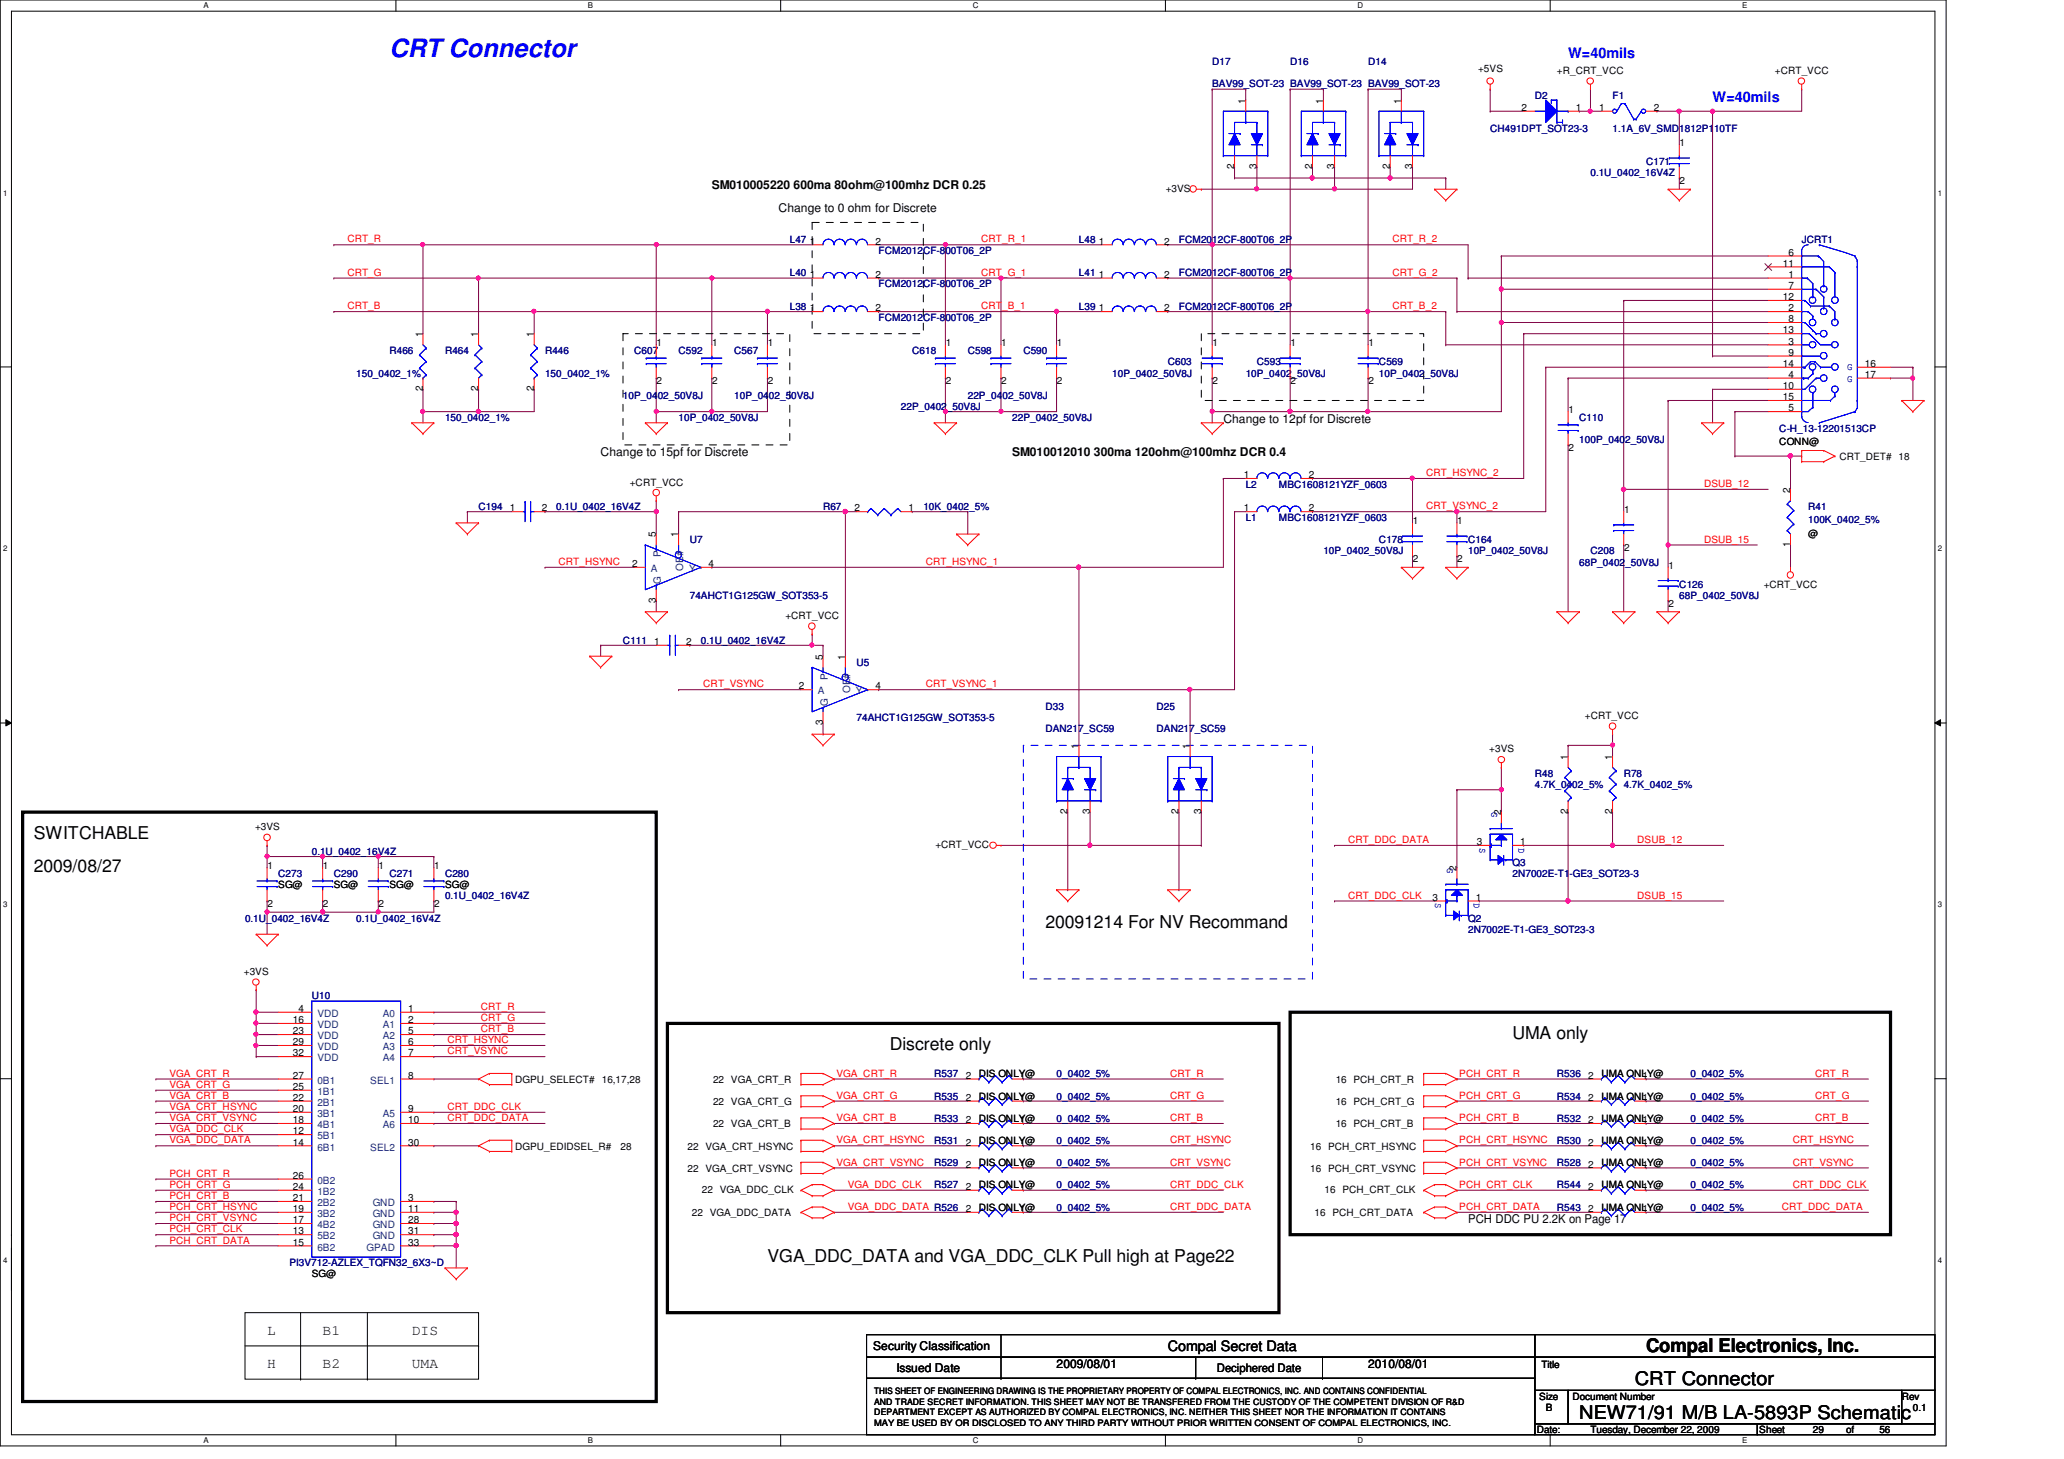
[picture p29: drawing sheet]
<svg xmlns="http://www.w3.org/2000/svg" width="297mm" height="210mm" viewBox="0 0 297 210" stroke-linecap="round" stroke-linejoin="round" font-family="sans-serif">
<defs><g id="words">
<text font-size="3.6" fill="#00f" x="56" y="8.2">CRT Connector</text>
<g font-size="2.7">
<text x="236.9" y="194.6">Compal Electronics, Inc.</text>
<text x="235.3" y="199.3">CRT Connector</text>
<text x="227.3" y="204.1">NEW71/91 M/B LA-5893P Schematic</text>
</g>
<g font-size="2.5">
<text x="4.9" y="120.7">SWITCHABLE</text>
<text x="4.9" y="125.5">2009/08/27</text>
<text x="150.4" y="133.5">20091214 For NV Recommand</text>
<text x="217.7" y="149.5">UMA only</text>
<text x="128.1" y="151.1">Discrete only</text>
<text x="110.4" y="181.5">VGA_DDC_DATA and VGA_DDC_CLK Pull high at Page22</text>
</g>
<g font-size="2.1" fill="#00f">
<text x="225.7" y="8.3">W=40mils</text>
<text x="246.5" y="14.7">W=40mils</text>
</g>
<g font-size="2.1">
<text x="38.4" y="192">L</text>
<text x="38.4" y="196.8">H</text>
<text x="46.4" y="192">B1</text>
<text x="46.4" y="196.8">B2</text>
<text x="59.3" y="192">DIS</text>
<text x="59.3" y="196.8">UMA</text>
<text x="168.1" y="194.4">Compal Secret Data</text>
</g>
<g font-size="1.7">
<text x="102.4" y="27.2">SM010005220 600ma 80ohm@100mhz DCR 0.25</text>
<text x="112.1" y="30.4">Change to 0 ohm for Discrete</text>
<text x="86.4" y="65.6">Change to 15pf for Discrete</text>
<text x="145.7" y="65.6">SM010012010 300ma 120ohm@100mhz DCR 0.4</text>
<text x="176.1" y="60.8">Change to 12pf for Discrete</text>
<text x="211.3" y="176">PCH DDC PU 2.2K on Page 17</text>
<text x="125.7" y="194.3">Security Classification</text>
<text x="129" y="197.3">Issued Date</text>
<text x="152.1" y="196.8">2009/08/01</text>
<text x="175.1" y="197.4">Deciphered Date</text>
<text x="196.9" y="196.8">2010/08/01</text>
</g>
<g font-size="1.4" fill="#000080">
<text x="174.5" y="9.4">D17</text>
<text x="185.7" y="9.4">D16</text>
<text x="196.9" y="9.4">D14</text>
<text x="174.5" y="12.6">BAV99_SOT-23 BAV99_SOT-23 BAV99_SOT-23</text>
<text x="220.9" y="14.2">D2</text>
<text x="232.1" y="14.2">F1</text>
<text x="214.5" y="19">CH491DPT_SOT23-3</text>
<text x="232.1" y="19">1.1A_6V_SMD1812P110TF</text>
<text x="236.9" y="23.7">C171</text>
<text x="228.9" y="25.4">0.1U_0402_16V4Z</text>
<text x="113.7" y="35">L47</text>
<text x="155.3" y="35">L48</text>
<text x="169.7" y="35">FCM2012CF-800T06_2P</text>
<text x="259.3" y="35">JCRT1</text>
<text x="113.7" y="39.8">L40</text>
<text x="126.4" y="41.4">FCM2012CF-800T06_2P</text>
<text x="126.4" y="36.6">FCM2012CF-800T06_2P</text>
<text x="155.3" y="39.8">L41</text>
<text x="169.7" y="39.8">FCM2012CF-800T06_2P</text>
<text x="113.7" y="44.6">L38</text>
<text x="126.4" y="46.2">FCM2012CF-800T06_2P</text>
<text x="155.3" y="44.6">L39</text>
<text x="169.7" y="44.6">FCM2012CF-800T06_2P</text>
<text x="56" y="51">R466</text>
<text x="64" y="51">R464</text>
<text x="78.4" y="51">R446</text>
<text x="91.3" y="51">C607</text>
<text x="97.7" y="51">C592</text>
<text x="105.7" y="51">C567</text>
<text x="131.3" y="51">C618</text>
<text x="139.3" y="51">C598</text>
<text x="147.3" y="51">C590</text>
<text x="168.1" y="52.6">C603</text>
<text x="180.9" y="52.6">C593</text>
<text x="198.5" y="52.6">C569</text>
<text x="51.3" y="54.2">150_0402_1%</text>
<text x="78.4" y="54.2">150_0402_1%</text>
<text x="89.7" y="57.4">10P_0402_50V8J</text>
<text x="105.7" y="57.4">10P_0402_50V8J</text>
<text x="129.7" y="59">22P_0402_50V8J</text>
<text x="139.3" y="57.4">22P_0402_50V8J</text>
<text x="160.1" y="54.2">10P_0402_50V8J</text>
<text x="179.3" y="54.2">10P_0402_50V8J</text>
<text x="198.5" y="54.2">10P_0402_50V8J</text>
<text x="64" y="60.6">150_0402_1%</text>
<text x="97.7" y="60.6">10P_0402_50V8J</text>
<text x="145.7" y="60.6">22P_0402_50V8J</text>
<text x="227.3" y="60.6">C110</text>
<text x="227.3" y="63.8">100P_0402_50V8J</text>
<text x="256.1" y="62.2">C-H_13-12201513CP</text>
<text x="179.3" y="70.2">L2</text>
<text x="184.1" y="70.2">MBC1608121YZF_0603</text>
<text x="68.9" y="73.4">C194</text>
<text x="80" y="73.4">0.1U_0402_16V4Z</text>
<text x="118.4" y="73.4">R67</text>
<text x="132.9" y="73.4">10K_0402_5%</text>
<text x="179.3" y="75">L1</text>
<text x="184.1" y="75">MBC1608121YZF_0603</text>
<text x="260.2" y="73.4">R41</text>
<text x="260.2" y="75.3">100K_0402_5%</text>
<text x="99.3" y="78.2">U7</text>
<text x="190.5" y="79.8">10P_0402_50V8J</text>
<text x="198.5" y="78.2">C178</text>
<text x="211.3" y="78.2">C164</text>
<text x="211.3" y="79.8">10P_0402_50V8J</text>
<text x="227.3" y="81.4">68P_0402_50V8J</text>
<text x="228.9" y="79.8">C208</text>
<text x="99.3" y="86.2">74AHCT1G125GW_SOT353-5</text>
<text x="241.7" y="84.6">C126</text>
<text x="241.7" y="86.2">68P_0402_50V8J</text>
<text x="89.7" y="92.6">C111</text>
<text x="100.9" y="92.6">0.1U_0402_16V4Z</text>
<text x="123.3" y="95.8">U5</text>
<text x="123.3" y="103.8">74AHCT1G125GW_SOT353-5</text>
<text x="150.4" y="102.2">D33</text>
<text x="150.4" y="105.4">DAN217_SC59</text>
<text x="166.5" y="102.2">D25</text>
<text x="166.5" y="105.4">DAN217_SC59</text>
<text x="220.9" y="111.8">R48</text>
<text x="220.9" y="113.4">4.7K_0402_5%</text>
<text x="233.7" y="111.8">R78</text>
<text x="233.7" y="113.4">4.7K_0402_5%</text>
<text x="44.9" y="123">0.1U_0402_16V4Z</text>
<text x="217.7" y="124.6">Q3</text>
<text x="40" y="126.2">C273</text>
<text x="48" y="126.2">C290</text>
<text x="56" y="126.2">C271</text>
<text x="64" y="126.2">C280</text>
<text x="64" y="129.4">0.1U_0402_16V4Z</text>
<text x="217.7" y="126.2">2N7002E-T1-GE3_SOT23-3</text>
<text x="35.3" y="132.6">0.1U_0402_16V4Z</text>
<text x="51.3" y="132.6">0.1U_0402_16V4Z</text>
<text x="211.3" y="132.6">Q2</text>
<text x="211.3" y="134.2">2N7002E-T1-GE3_SOT23-3</text>
<text x="44.9" y="143.8">U10</text>
<text x="134.4" y="155">R537</text>
<text x="152.1" y="155">0_0402_5%</text>
<text x="224.1" y="155">R536</text>
<text x="243.3" y="155">0_0402_5%</text>
<text x="134.4" y="158.2">R535</text>
<text x="134.4" y="161.4">R533</text>
<text x="152.1" y="158.2">0_0402_5%</text>
<text x="152.1" y="161.4">0_0402_5%</text>
<text x="224.1" y="158.2">R534</text>
<text x="224.1" y="161.4">R532</text>
<text x="243.3" y="158.2">0_0402_5%</text>
<text x="243.3" y="161.4">0_0402_5%</text>
<text x="134.4" y="164.6">R531</text>
<text x="134.4" y="167.8">R529</text>
<text x="152.1" y="164.6">0_0402_5%</text>
<text x="152.1" y="167.8">0_0402_5%</text>
<text x="224.1" y="164.6">R530</text>
<text x="224.1" y="167.8">R528</text>
<text x="243.3" y="164.6">0_0402_5%</text>
<text x="243.3" y="167.8">0_0402_5%</text>
<text x="134.4" y="171">R527</text>
<text x="152.1" y="171">0_0402_5%</text>
<text x="224.1" y="171">R544</text>
<text x="243.3" y="171">0_0402_5%</text>
<text x="152.1" y="174.2">0_0402_5%</text>
<text x="224.1" y="174.2">R543</text>
<text x="243.3" y="174.2">0_0402_5%</text>
<text x="41.7" y="182.2">PI3V712-AZLEX_TQFN32_6X3~D</text>
</g>
<g font-size="1.4">
<text x="212.7" y="10.3">+5VS</text>
<text x="224.1" y="10.6">+R_CRT_VCC</text>
<text x="255.4" y="10.6">+CRT_VCC</text>
<text x="179.2" y="14.9" transform="rotate(-90 179.2 14.9)">1</text>
<text x="190.4" y="14.9" transform="rotate(-90 190.4 14.9)">1</text>
<text x="201.6" y="14.9" transform="rotate(-90 201.6 14.9)">1</text>
<text x="219" y="16">2</text>
<text x="226.8" y="16">1</text>
<text x="230.2" y="16">1</text>
<text x="238" y="16">2</text>
<text x="241.7" y="21">1</text>
<text x="167.8" y="27.6">+3VS</text>
<text x="177.6" y="24.3" transform="rotate(-90 177.6 24.3)">2</text>
<text x="180.8" y="24.3" transform="rotate(-90 180.8 24.3)">3</text>
<text x="188.8" y="24.3" transform="rotate(-90 188.8 24.3)">2</text>
<text x="192" y="24.3" transform="rotate(-90 192 24.3)">3</text>
<text x="200" y="24.3" transform="rotate(-90 200 24.3)">2</text>
<text x="203.2" y="24.3" transform="rotate(-90 203.2 24.3)">3</text>
<text x="241.7" y="26.5">2</text>
<text x="116.5" y="35.2">1</text>
<text x="126" y="35.2">2</text>
<text x="158.2" y="35.2">1</text>
<text x="167.6" y="35.2">2</text>
<text x="116.5" y="40">1</text>
<text x="126" y="40">2</text>
<text x="158.2" y="40">1</text>
<text x="167.6" y="40">2</text>
<text x="256.6" y="38.4">11</text>
<text x="257.4" y="36.8">6</text>
<text x="257.4" y="40">1</text>
<text x="257.4" y="41.6">7</text>
<text x="116.5" y="44.8">1</text>
<text x="126" y="44.8">2</text>
<text x="158.2" y="44.8">1</text>
<text x="167.6" y="44.8">2</text>
<text x="256.6" y="43.2">12</text>
<text x="256.6" y="48">13</text>
<text x="257.4" y="44.8">2</text>
<text x="257.4" y="46.4">8</text>
<text x="60.8" y="48.5" transform="rotate(-90 60.8 48.5)">1</text>
<text x="68.8" y="48.5" transform="rotate(-90 68.8 48.5)">1</text>
<text x="76.8" y="48.5" transform="rotate(-90 76.8 48.5)">1</text>
<text x="94.5" y="49.8">1</text>
<text x="102.5" y="49.8">1</text>
<text x="110.5" y="49.8">1</text>
<text x="136.1" y="49.8">1</text>
<text x="144.1" y="49.8">1</text>
<text x="152.1" y="49.8">1</text>
<text x="174.5" y="49.8">1</text>
<text x="185.7" y="49.8">1</text>
<text x="196.9" y="49.8">1</text>
<text x="256.6" y="52.8">14</text>
<text x="257.4" y="49.6">3</text>
<text x="257.4" y="51.2">9</text>
<text x="268.4" y="52.8">16</text>
<text x="60.8" y="56.3" transform="rotate(-90 60.8 56.3)">2</text>
<text x="68.8" y="56.3" transform="rotate(-90 68.8 56.3)">2</text>
<text x="76.8" y="56.3" transform="rotate(-90 76.8 56.3)">2</text>
<text x="94.5" y="55.3">2</text>
<text x="102.5" y="55.3">2</text>
<text x="110.5" y="55.3">2</text>
<text x="136.1" y="55.3">2</text>
<text x="144.1" y="55.3">2</text>
<text x="152.1" y="55.3">2</text>
<text x="174.5" y="55.3">2</text>
<text x="185.7" y="55.3">2</text>
<text x="196.9" y="55.3">2</text>
<text x="225.7" y="59.4">1</text>
<text x="256.6" y="56">10</text>
<text x="256.6" y="57.6">15</text>
<text x="257.4" y="54.4">4</text>
<text x="257.4" y="59.2">5</text>
<text x="268.4" y="54.4">17</text>
<text x="225.7" y="64.9">2</text>
<text x="256.1" y="64.1">CONN@</text>
<text x="90.6" y="69.8">+CRT_VCC</text>
<text x="179" y="68.8">1</text>
<text x="188.4" y="68.8">2</text>
<text x="257.6" y="70.9" transform="rotate(-90 257.6 70.9)">2</text>
<text x="264.7" y="66.2">CRT_DET# 18</text>
<text x="73.4" y="73.6">1</text>
<text x="78" y="73.6">2</text>
<text x="94.4" y="77.3" transform="rotate(-90 94.4 77.3)">5</text>
<text x="97.6" y="77.3" transform="rotate(-90 97.6 77.3)">1</text>
<text x="123" y="73.6">2</text>
<text x="130.8" y="73.6">1</text>
<text x="179" y="73.6">1</text>
<text x="188.4" y="73.6">2</text>
<text x="203.3" y="75.4">1</text>
<text x="209.7" y="75.4">1</text>
<text x="233.7" y="73.8">1</text>
<text x="260.2" y="77.2">@</text>
<text x="91" y="81.6">2</text>
<text x="102" y="81.6">4</text>
<text x="203.3" y="80.9">2</text>
<text x="209.7" y="80.9">2</text>
<text x="233.7" y="79.3">2</text>
<text x="240.1" y="81.8">1</text>
<text x="257.6" y="78.7" transform="rotate(-90 257.6 78.7)">1</text>
<text x="94.4" y="86.7" transform="rotate(-90 94.4 86.7)">3</text>
<text x="113" y="89.1">+CRT_VCC</text>
<text x="240.1" y="87.3">2</text>
<text x="253.8" y="84.6">+CRT_VCC</text>
<text x="94.1" y="92.8">1</text>
<text x="98.8" y="92.8">2</text>
<text x="118.4" y="94.9" transform="rotate(-90 118.4 94.9)">5</text>
<text x="121.6" y="94.9" transform="rotate(-90 121.6 94.9)">1</text>
<text x="115" y="99.2">2</text>
<text x="126" y="99.2">4</text>
<text x="118.4" y="104.3" transform="rotate(-90 118.4 104.3)">3</text>
<text x="155.2" y="107.7" transform="rotate(-90 155.2 107.7)">1</text>
<text x="171.2" y="107.7" transform="rotate(-90 171.2 107.7)">1</text>
<text x="228.1" y="103.5">+CRT_VCC</text>
<text x="214.3" y="108.2">+3VS</text>
<text x="225.6" y="109.3" transform="rotate(-90 225.6 109.3)">1</text>
<text x="232" y="109.3" transform="rotate(-90 232 109.3)">1</text>
<text x="36.7" y="119.5">+3VS</text>
<text x="153.6" y="117.1" transform="rotate(-90 153.6 117.1)">2</text>
<text x="156.8" y="117.1" transform="rotate(-90 156.8 117.1)">3</text>
<text x="169.6" y="117.1" transform="rotate(-90 169.6 117.1)">2</text>
<text x="172.8" y="117.1" transform="rotate(-90 172.8 117.1)">3</text>
<text x="216" y="117.3" transform="rotate(-90 216 117.3)">2</text>
<text x="225.6" y="117.1" transform="rotate(-90 225.6 117.1)">2</text>
<text x="232" y="117.1" transform="rotate(-90 232 117.1)">2</text>
<text x="38.5" y="125">1</text>
<text x="46.5" y="125">1</text>
<text x="54.5" y="125">1</text>
<text x="62.5" y="125">1</text>
<text x="134.6" y="122">+CRT_VCC</text>
<text x="209.6" y="125.3" transform="rotate(-90 209.6 125.3)">2</text>
<text x="212.6" y="121.6">3</text>
<text x="218.8" y="121.6">1</text>
<text x="38.5" y="130.5">2</text>
<text x="40" y="127.8">SG@</text>
<text x="46.5" y="130.5">2</text>
<text x="48" y="127.8">SG@</text>
<text x="54.5" y="130.5">2</text>
<text x="56" y="127.8">SG@</text>
<text x="62.5" y="130.5">2</text>
<text x="64" y="127.8">SG@</text>
<text x="206.2" y="129.6">3</text>
<text x="212.4" y="129.6">1</text>
<text x="35.1" y="140.3">+3VS</text>
<text x="42.2" y="148.8">23</text>
<text x="42.2" y="147.2">16</text>
<text x="43" y="145.6">4</text>
<text x="58.8" y="145.6">1</text>
<text x="58.8" y="147.2">2</text>
<text x="58.8" y="148.8">5</text>
<text x="42.2" y="155.2">27</text>
<text x="42.2" y="152">32</text>
<text x="42.2" y="150.4">29</text>
<text x="58.8" y="150.4">6</text>
<text x="58.8" y="152">7</text>
<text x="58.8" y="155.2">8</text>
<text x="74.1" y="155.8">DGPU_SELECT#</text>
<text x="86.6" y="155.8">16,17,28</text>
<text x="102.6" y="155.8">22 VGA_CRT_R</text>
<text x="139" y="155.2">2</text>
<text x="140.9" y="155">DIS ONLY@</text>
<text x="146.8" y="155.2">1</text>
<text x="192.2" y="155.8">16 PCH_CRT_R</text>
<text x="228.6" y="155.2">2</text>
<text x="230.5" y="155">UMA ONLY@</text>
<text x="236.4" y="155.2">1</text>
<text x="42.2" y="161.6">18</text>
<text x="42.2" y="160">20</text>
<text x="42.2" y="156.8">25</text>
<text x="42.2" y="158.4">22</text>
<text x="58.8" y="160">9</text>
<text x="58.8" y="161.6">10</text>
<text x="102.6" y="159">22 VGA_CRT_G</text>
<text x="139" y="158.4">2</text>
<text x="139" y="161.6">2</text>
<text x="140.9" y="158.2">DIS ONLY@</text>
<text x="140.9" y="161.4">DIS ONLY@</text>
<text x="146.8" y="158.4">1</text>
<text x="146.8" y="161.6">1</text>
<text x="192.2" y="159">16 PCH_CRT_G</text>
<text x="228.6" y="158.4">2</text>
<text x="228.6" y="161.6">2</text>
<text x="230.5" y="158.2">UMA ONLY@</text>
<text x="230.5" y="161.4">UMA ONLY@</text>
<text x="236.4" y="158.4">1</text>
<text x="236.4" y="161.6">1</text>
<text x="42.2" y="163.2">12</text>
<text x="42.2" y="164.8">14</text>
<text x="58.8" y="164.8">30</text>
<text x="74.1" y="165.4">DGPU_EDIDSEL_R#</text>
<text x="89.3" y="165.4">28</text>
<text x="98.9" y="165.4">22 VGA_CRT_HSYNC</text>
<text x="102.6" y="162.2">22 VGA_CRT_B</text>
<text x="139" y="164.8">2</text>
<text x="139" y="168">2</text>
<text x="140.9" y="164.6">DIS ONLY@</text>
<text x="140.9" y="167.8">DIS ONLY@</text>
<text x="146.8" y="164.8">1</text>
<text x="146.8" y="168">1</text>
<text x="188.5" y="165.4">16 PCH_CRT_HSYNC</text>
<text x="192.2" y="162.2">16 PCH_CRT_B</text>
<text x="228.6" y="164.8">2</text>
<text x="228.6" y="168">2</text>
<text x="230.5" y="164.6">UMA ONLY@</text>
<text x="230.5" y="167.8">UMA ONLY@</text>
<text x="236.4" y="164.8">1</text>
<text x="236.4" y="168">1</text>
<text x="42.2" y="169.6">26</text>
<text x="42.2" y="171.2">24</text>
<text x="42.2" y="172.8">21</text>
<text x="58.8" y="172.8">3</text>
<text x="98.9" y="168.6">22 VGA_CRT_VSYNC</text>
<text x="101" y="171.6">22 VGA_DDC_CLK</text>
<text x="139" y="171.2">2</text>
<text x="140.9" y="171">DIS ONLY@</text>
<text x="146.8" y="171.2">1</text>
<text x="188.5" y="168.6">16 PCH_CRT_VSYNC</text>
<text x="190.6" y="171.6">16 PCH_CRT_CLK</text>
<text x="228.6" y="171.2">2</text>
<text x="230.5" y="171">UMA ONLY@</text>
<text x="236.4" y="171.2">1</text>
<text x="42.2" y="176">17</text>
<text x="42.2" y="174.4">19</text>
<text x="42.2" y="177.6">13</text>
<text x="42.2" y="179.2">15</text>
<text x="58.8" y="177.6">31</text>
<text x="58.8" y="174.4">11</text>
<text x="58.8" y="176">28</text>
<text x="58.8" y="179.2">33</text>
<text x="99.6" y="175">22 VGA_DDC_DATA</text>
<text x="139" y="174.4">2</text>
<text x="140.9" y="174.2">DIS ONLY@</text>
<text x="146.8" y="174.4">1</text>
<text x="189.2" y="175">16 PCH_CRT_DATA</text>
<text x="228.6" y="174.4">2</text>
<text x="230.5" y="174.2">UMA ONLY@</text>
<text x="236.4" y="174.4">1</text>
<text x="44.9" y="183.8">SG@</text>
<text x="221.8" y="196.8">Title</text>
<text x="221.5" y="201.4">Size</text>
<text x="222.5" y="203">B</text>
<text x="226.3" y="201.4">Document Number</text>
<text x="273.7" y="201.4">Rev</text>
<text x="275.3" y="203">0.1</text>
<text x="221.2" y="206.2">Date:</text>
<text x="228.9" y="206.2">Tuesday, December 22, 2009</text>
<text x="253.2" y="206.2">Sheet</text>
<text x="260.9" y="206.2">29</text>
<text x="265.7" y="206.2">of</text>
<text x="270.5" y="206.2">56</text>
</g>
<g font-size="1.4" fill="#f00">
<text x="50" y="34.9">CRT_R</text>
<text x="141.2" y="34.9">CRT_R_1</text>
<text x="200.4" y="34.9">CRT_R_2</text>
<text x="50" y="39.7">CRT_G</text>
<text x="141.2" y="39.7">CRT_G_1</text>
<text x="200.4" y="39.7">CRT_G_2</text>
<text x="50" y="44.5">CRT_B</text>
<text x="141.2" y="44.5">CRT_B_1</text>
<text x="200.4" y="44.5">CRT_B_2</text>
<text x="205.2" y="68.5">CRT_HSYNC_2</text>
<text x="245.2" y="70.1">DSUB_12</text>
<text x="205.2" y="73.3">CRT_VSYNC_2</text>
<text x="80.4" y="81.3">CRT_HSYNC</text>
<text x="133.2" y="81.3">CRT_HSYNC_1</text>
<text x="245.2" y="78.1">DSUB_15</text>
<text x="101.2" y="98.9">CRT_VSYNC</text>
<text x="133.2" y="98.9">CRT_VSYNC_1</text>
<text x="194" y="121.3">CRT_DDC_DATA</text>
<text x="235.6" y="121.3">DSUB_12</text>
<text x="194" y="129.3">CRT_DDC_CLK</text>
<text x="235.6" y="129.3">DSUB_15</text>
<text x="69.2" y="145.3">CRT_R</text>
<text x="69.2" y="146.9">CRT_G</text>
<text x="69.2" y="148.5">CRT_B</text>
<text x="24.4" y="154.9">VGA_CRT_R</text>
<text x="64.4" y="150.1">CRT_HSYNC</text>
<text x="64.4" y="151.7">CRT_VSYNC</text>
<text x="120.4" y="154.9">VGA_CRT_R</text>
<text x="168.4" y="154.9">CRT_R</text>
<text x="210" y="154.9">PCH_CRT_R</text>
<text x="261.2" y="154.9">CRT_R</text>
<text x="24.4" y="156.5">VGA_CRT_G</text>
<text x="24.4" y="158.1">VGA_CRT_B</text>
<text x="24.4" y="159.7">VGA_CRT_HSYNC</text>
<text x="24.4" y="161.3">VGA_CRT_VSYNC</text>
<text x="64.4" y="159.7">CRT_DDC_CLK</text>
<text x="64.4" y="161.3">CRT_DDC_DATA</text>
<text x="120.4" y="158.1">VGA_CRT_G</text>
<text x="120.4" y="161.3">VGA_CRT_B</text>
<text x="168.4" y="158.1">CRT_G</text>
<text x="168.4" y="161.3">CRT_B</text>
<text x="210" y="158.1">PCH_CRT_G</text>
<text x="210" y="161.3">PCH_CRT_B</text>
<text x="261.2" y="158.1">CRT_G</text>
<text x="261.2" y="161.3">CRT_B</text>
<text x="24.4" y="164.5">VGA_DDC_DATA</text>
<text x="24.4" y="162.9">VGA_DDC_CLK</text>
<text x="120.4" y="164.5">VGA_CRT_HSYNC</text>
<text x="120.4" y="167.7">VGA_CRT_VSYNC</text>
<text x="168.4" y="164.5">CRT_HSYNC</text>
<text x="168.4" y="167.7">CRT_VSYNC</text>
<text x="210" y="164.5">PCH_CRT_HSYNC</text>
<text x="210" y="167.7">PCH_CRT_VSYNC</text>
<text x="258" y="164.5">CRT_HSYNC</text>
<text x="258" y="167.7">CRT_VSYNC</text>
<text x="24.4" y="169.3">PCH_CRT_R</text>
<text x="24.4" y="172.5">PCH_CRT_B</text>
<text x="24.4" y="170.9">PCH_CRT_G</text>
<text x="122" y="170.9">VGA_DDC_CLK</text>
<text x="168.4" y="170.9">CRT_DDC_CLK</text>
<text x="210" y="170.9">PCH_CRT_CLK</text>
<text x="258" y="170.9">CRT_DDC_CLK</text>
<text x="24.4" y="175.7">PCH_CRT_VSYNC</text>
<text x="24.4" y="174.1">PCH_CRT_HSYNC</text>
<text x="24.4" y="177.3">PCH_CRT_CLK</text>
<text x="24.4" y="178.9">PCH_CRT_DATA</text>
<text x="122" y="174.1">VGA_DDC_DATA R526</text>
<text x="168.4" y="174.1">CRT_DDC_DATA</text>
<text x="210" y="174.1">PCH_CRT_DATA</text>
<text x="256.4" y="174.1">CRT_DDC_DATA</text>
</g>
<g font-size="1.4" fill="#00f">
<text x="265.8" y="53.2">G</text>
<text x="265.8" y="54.9">G</text>
<text x="214.7" y="116.8" transform="rotate(90 214.7 116.8)">G</text>
<text x="208.3" y="124.8" transform="rotate(90 208.3 124.8)">G</text>
<text x="212.9" y="122" transform="rotate(90 212.9 122)">S</text>
<text x="218.5" y="122" transform="rotate(90 218.5 122)">D</text>
<text x="206.5" y="130" transform="rotate(90 206.5 130)">S</text>
<text x="212.1" y="130" transform="rotate(90 212.1 130)">D</text>
</g>
<g font-size="1.4" fill="#004080">
<text x="93.7" y="82.3">A</text>
<text x="95.1" y="80.2" transform="rotate(-90 95.1 80.2)">P</text>
<text x="98.3" y="82.1" transform="rotate(-90 98.3 82.1)">OE#</text>
<text x="99.2" y="82.3">Y</text>
<text x="95.1" y="84" transform="rotate(-90 95.1 84)">G</text>
<text x="117.7" y="99.9">A</text>
<text x="119.1" y="101.6" transform="rotate(-90 119.1 101.6)">G</text>
<text x="119.1" y="97.8" transform="rotate(-90 119.1 97.8)">P</text>
<text x="122.3" y="99.7" transform="rotate(-90 122.3 99.7)">OE#</text>
<text x="123.2" y="99.9">Y</text>
<text x="45.7" y="146.3">VDD</text>
<text x="45.7" y="149.5">VDD</text>
<text x="45.7" y="147.9">VDD</text>
<text x="55.1" y="146.3">A0</text>
<text x="55.1" y="147.9">A1</text>
<text x="55.1" y="149.5">A2</text>
<text x="45.7" y="155.9">0B1</text>
<text x="45.7" y="152.7">VDD</text>
<text x="45.7" y="151.1">VDD</text>
<text x="53.3" y="155.9">SEL1</text>
<text x="55.1" y="151.1">A3</text>
<text x="55.1" y="152.7">A4</text>
<text x="45.7" y="160.7">3B1</text>
<text x="45.7" y="157.5">1B1</text>
<text x="45.7" y="159.1">2B1</text>
<text x="55.1" y="160.7">A5</text>
<text x="45.7" y="162.3">4B1</text>
<text x="45.7" y="163.9">5B1</text>
<text x="45.7" y="165.5">6B1</text>
<text x="53.3" y="165.5">SEL2</text>
<text x="55.1" y="162.3">A6</text>
<text x="45.7" y="170.3">0B2</text>
<text x="45.7" y="171.9">1B2</text>
<text x="45.7" y="173.5">2B2</text>
<text x="53.6" y="173.5">GND</text>
<text x="45.7" y="176.7">4B2</text>
<text x="45.7" y="175.1">3B2</text>
<text x="45.7" y="178.3">5B2</text>
<text x="45.7" y="179.9">6B2</text>
<text x="52.7" y="179.9">GPAD</text>
<text x="53.6" y="178.3">GND</text>
<text x="53.6" y="175.1">GND</text>
<text x="53.6" y="176.7">GND</text>
</g>
<g font-size="1.3">
<text x="125.8" y="203.6">DEPARTMENT EXCEPT AS AUTHORIZED BY COMPAL ELECTRONICS, INC. NEITHER THIS SHEET NOR THE INFORMATION IT CONTAINS</text>
<text x="125.8" y="200.6">THIS SHEET OF ENGINEERING DRAWING IS THE PROPRIETARY PROPERTY OF COMPAL ELECTRONICS, INC. AND CONTAINS CONFIDENTIAL</text>
<text x="125.8" y="202.1">AND TRADE SECRET INFORMATION. THIS SHEET MAY NOT BE TRANSFERED FROM THE CUSTODY OF THE COMPETENT DIVISION OF R&amp;D</text>
<text x="125.8" y="205.1">MAY BE USED BY OR DISCLOSED TO ANY THIRD PARTY WITHOUT PRIOR WRITTEN CONSENT OF COMPAL ELECTRONICS, INC.</text>
</g>
<g font-size="1.1">
<text x="29.3" y="1.1">A</text>
<text x="84.6" y="1.1">B</text>
<text x="140" y="1.1">C</text>
<text x="195.4" y="1.1">D</text>
<text x="250.7" y="1.1">E</text>
<text x=".5" y="28.2">1</text>
<text x="278.9" y="28.2">1</text>
<text x=".5" y="79.3">2</text>
<text x="278.9" y="79.3">2</text>
<text x=".5" y="130.6">3</text>
<text x="278.9" y="130.6">3</text>
<text x=".5" y="181.7">4</text>
<text x="278.9" y="181.7">4</text>
<text x="29.3" y="207.6">A</text>
<text x="84.6" y="207.6">B</text>
<text x="140" y="207.6">C</text>
<text x="195.4" y="207.6">D</text>
<text x="250.7" y="207.6">E</text>
</g>
</g></defs>
<path d="M0 0h280.1v208h-280.1zM1.6 1.6h276.9v204.8h-276.9z" fill="none" stroke="#000" stroke-width=".14"/>
<g fill="#fff">
<path d="M29.3 .2h.7v1.2h-.7z"/>
<path d="M29.3 206.6h.7v1.2h-.7z"/>
</g>
<path d="M57 0v1.6M57 206.4v1.6" fill="none" stroke="#000" stroke-width=".14"/>
<g fill="#fff">
<path d="M84.6 .2h.7v1.2h-.7z"/>
<path d="M84.6 206.6h.7v1.2h-.7z"/>
</g>
<path d="M112.3 0v1.6M112.3 206.4v1.6" fill="none" stroke="#000" stroke-width=".14"/>
<g fill="#fff">
<path d="M140 .2h.8v1.2h-.8z"/>
<path d="M140 206.6h.8v1.2h-.8z"/>
</g>
<path d="M167.7 0v1.6M167.7 206.4v1.6" fill="none" stroke="#000" stroke-width=".14"/>
<g fill="#fff">
<path d="M195.4 .2h.7v1.2h-.7z"/>
<path d="M195.4 206.6h.7v1.2h-.7z"/>
</g>
<path d="M223.1 0v1.6M223.1 206.4v1.6" fill="none" stroke="#000" stroke-width=".14"/>
<g fill="#fff">
<path d="M250.7 .2h.8v1.2h-.8z"/>
<path d="M250.7 206.6h.8v1.2h-.8z"/>
<path d="M.5 27.2h.6v1.2h-.6z"/>
<path d="M278.9 27.2h.6v1.2h-.6z"/>
<path d="M.5 78.4h.6v1.1h-.6z"/>
<path d="M278.9 78.4h.6v1.1h-.6z"/>
</g>
<path d="M0 52.8h1.6M278.5 52.8h1.6" fill="none" stroke="#000" stroke-width=".14"/>
<g fill="#fff">
<path d="M.5 129.6h.6v1.2h-.6z"/>
<path d="M278.9 129.6h.6v1.2h-.6z"/>
</g>
<path d="M0 104h1.6M.8 103.5l.8 .5-.8 .4zM278.5 104l.8-.5v.9zM278.5 104h1.6" fill="none" stroke="#000" stroke-width=".14"/>
<path d="M.8 103.5l.8 .5-.8 .4zM278.5 104l.8-.5v.9z" fill="#000"/>
<g fill="#fff">
<path d="M.5 180.8h.6v1.1h-.6z"/>
<path d="M278.9 180.8h.6v1.1h-.6z"/>
</g>
<path d="M0 155.2h1.6M278.5 155.2h1.6" fill="none" stroke="#000" stroke-width=".14"/>
<path d="M185.7 40h.1M185.7 40v9.6" fill="none" stroke="#800040" stroke-width=".14"/>
<circle cx="185.7" cy="40" r=".31" fill="#f0f"/>
<circle cx="185.7" cy="40" r=".31" fill="none" stroke="#f0f" stroke-width=".14"/>
<path d="M174.5 12.8h.1M174.5 12.8h4.8M179.3 12.8h.1M179.3 12.8v1.6M185.7 12.8h.1M185.7 12.8h4.8M192.1 27.2h.1M192.1 27.2h11.2M241.7 25.6h.1M241.7 25.6v1.6" fill="none" stroke="#800040" stroke-width=".14"/>
<circle cx="192.1" cy="27.2" r=".3" fill="#f0f"/>
<circle cx="192.1" cy="27.2" r=".3" fill="none" stroke="#f0f" stroke-width=".14"/>
<path d="M190.5 12.8h.1M190.5 12.8v1.6M228.9 16h.1M228.9 16h1.6M209.7 44.8h.1M209.7 44.8h44.8M209.7 73.6h.1M209.7 73.6h12.8M233.7 78.4h.1M233.7 78.4v9.6" fill="none" stroke="#800040" stroke-width=".14"/>
<circle cx="209.6" cy="73.6" r=".32" fill="#f0f"/>
<circle cx="209.6" cy="73.6" r=".32" fill="none" stroke="#f0f" stroke-width=".14"/>
<path d="M196.9 12.8h.1M196.9 12.8h4.8M228.9 12.8h.1M228.9 12.8v3.2M222.5 52.8h.1M222.5 52.8h32" fill="none" stroke="#800040" stroke-width=".14"/>
<circle cx="228.9" cy="16" r=".3" fill="#f0f"/>
<circle cx="228.9" cy="16" r=".3" fill="none" stroke="#f0f" stroke-width=".14"/>
<g fill="none" stroke="#800040" stroke-width=".14">
<path d="M214.5 12.8h.1M214.5 16h.1M214.5 12.8v3.2M214.5 16h4.8M180.9 24h.1M180.9 24v3.2M219.3 48h.1M219.3 48v20.8M219.3 48h35.2M222.5 52.8h.1M222.5 52.8v20.8M225.7 54.4h.1"/>
<path d="M225.7 54.4v4.8M225.7 54.4h28.8M203.3 68.8h.1M203.3 68.8v6.4M209.7 73.6h.1M209.7 73.6v1.6M225.7 64h.1M225.7 64v24M203.3 80h.1M203.3 80v1.6M209.7 80h.1M209.7 80v1.6"/>
<path d="M240.1 86.4h.1M240.1 86.4v1.6"/>
</g>
<circle cx="180.8" cy="27.2" r=".3" fill="#f0f"/>
<circle cx="180.8" cy="27.2" r=".3" fill="none" stroke="#f0f" stroke-width=".14"/>
<path d="M201.7 12.8h.1M201.7 12.8v1.6M208.1 49.6h.1M208.1 49.6h46.4M203.3 68.8h.1M203.3 68.8h16" fill="none" stroke="#800040" stroke-width=".14"/>
<circle cx="203.2" cy="68.8" r=".3" fill="#f0f"/>
<circle cx="203.2" cy="68.8" r=".3" fill="none" stroke="#f0f" stroke-width=".14"/>
<path d="M233.7 43.2h.1M233.7 43.2h20.8M188.9 73.6h.1M188.9 73.6h20.8M240.1 78.4h.1M240.1 78.4v3.2" fill="none" stroke="#800040" stroke-width=".14"/>
<circle cx="240.1" cy="78.4" r=".3" fill="#f0f"/>
<circle cx="240.1" cy="78.4" r=".3" fill="none" stroke="#f0f" stroke-width=".14"/>
<path d="M240.1 57.6h.1M240.1 57.6h14.4M94.4 73.6h.1M94.4 73.6v3.2M97.7 73.6h.1M97.7 73.6v3.2" fill="none" stroke="#800040" stroke-width=".14"/>
<circle cx="94.4" cy="73.6" r=".31" fill="#f0f"/>
<circle cx="94.4" cy="73.6" r=".31" fill="none" stroke="#f0f" stroke-width=".14"/>
<path d="M227.3 16h.1M227.3 16h1.6M97.7 73.6h.1M97.7 73.6h25.6M121.7 73.6h.1M121.7 73.6v20.8M188.9 68.8h.1M188.9 68.8h14.4M86.4 92.8h.1M86.4 92.8h8M94.4 86.4h.1M94.4 86.4v1.6" fill="none" stroke="#800040" stroke-width=".14"/>
<circle cx="121.6" cy="73.6" r=".32" fill="#f0f"/>
<circle cx="121.6" cy="73.6" r=".32" fill="none" stroke="#f0f" stroke-width=".14"/>
<path d="M233.7 70.4h.1M233.7 70.4v3.2" fill="none" stroke="#800040" stroke-width=".14"/>
<circle cx="233.7" cy="70.4" r=".31" fill="#f0f"/>
<circle cx="233.7" cy="70.4" r=".31" fill="none" stroke="#f0f" stroke-width=".14"/>
<path d="M246.5 16h.1M246.5 16v35.2" fill="none" stroke="#800040" stroke-width=".14"/>
<circle cx="246.5" cy="16" r=".3" fill="#f0f"/>
<circle cx="246.5" cy="16" r=".3" fill="none" stroke="#f0f" stroke-width=".14"/>
<g fill="none" stroke="#800040" stroke-width=".14">
<path d="M238.5 16h.1M238.5 16h3.2M246.5 16h.1M259.3 12.8h.1M259.3 12.8v3.2h-12.8M174.5 35.2h.1M174.5 35.2h36.8M168.1 40h.1M168.1 40h17.6M211.3 40h.1M211.3 40h43.2M216.1 41.6h.1"/>
<path d="M216.1 41.6v4.8M233.7 43.2h.1M233.7 43.2v27.2M240.1 57.6h.1M240.1 57.6v20.8M78.4 73.6h.1M78.4 73.6h16M233.7 70.4h.1M233.7 70.4h20.8M240.1 78.4h.1M240.1 78.4h12.8M118.4 92.8h.1"/>
<path d="M118.4 92.8v1.6"/>
</g>
<circle cx="216.1" cy="41.6" r=".31" fill="#f0f"/>
<circle cx="216.1" cy="41.6" r=".31" fill="none" stroke="#f0f" stroke-width=".14"/>
<path d="M241.7 16h.1M241.7 16v4.8M246.5 51.2h.1M246.5 51.2h8M94.4 72h.1M94.4 72v1.6M116.9 92.8h.1M116.9 92.8h1.5" fill="none" stroke="#800040" stroke-width=".14"/>
<circle cx="116.8" cy="92.8" r=".3" fill="#f0f"/>
<circle cx="116.8" cy="92.8" r=".3" fill="none" stroke="#f0f" stroke-width=".14"/>
<path d="M241.7 16h.1M241.7 16h4.8" fill="none" stroke="#800040" stroke-width=".14"/>
<circle cx="241.7" cy="16" r=".31" fill="#f0f"/>
<circle cx="241.7" cy="16" r=".31" fill="none" stroke="#f0f" stroke-width=".14"/>
<path d="M174.5 35.2h.1M174.5 35.2v14.4M216.1 36.8h.1M216.1 36.8h38.4M131.3 73.6h.1M131.3 73.6h8M116.9 91.2h.1M116.9 91.2v1.6" fill="none" stroke="#800040" stroke-width=".14"/>
<circle cx="174.5" cy="35.2" r=".3" fill="#f0f"/>
<circle cx="174.5" cy="35.2" r=".3" fill="none" stroke="#f0f" stroke-width=".14"/>
<path d="M196.9 59.2h.1M196.9 59.2h19.2" fill="none" stroke="#800040" stroke-width=".14"/>
<circle cx="196.8" cy="59.2" r=".3" fill="#f0f"/>
<circle cx="196.8" cy="59.2" r=".3" fill="none" stroke="#f0f" stroke-width=".14"/>
<path d="M180.9 27.2h.1M180.9 27.2h11.2M188.9 25.6h.1M188.9 25.6h11.2" fill="none" stroke="#800040" stroke-width=".14"/>
<circle cx="200.1" cy="25.6" r=".31" fill="#f0f"/>
<circle cx="200.1" cy="25.6" r=".31" fill="none" stroke="#f0f" stroke-width=".14"/>
<circle cx="188.8" cy="25.6" r=".31" fill="#f0f"/>
<circle cx="188.8" cy="25.6" r=".31" fill="none" stroke="#f0f" stroke-width=".14"/>
<path d="M192.1 24h.1M192.1 24v3.2M203.3 24h.1M203.3 24v3.2M60.9 56h.1M60.9 56v3.2M185.7 59.2h.1M185.7 59.2h11.2M246.5 56h.1M246.5 56h8M67.3 73.6h.1M67.3 73.6v1.6" fill="none" stroke="#800040" stroke-width=".14"/>
<circle cx="185.7" cy="59.2" r=".31" fill="#f0f"/>
<circle cx="185.7" cy="59.2" r=".31" fill="none" stroke="#f0f" stroke-width=".14"/>
<path d="M60.9 35.2h.1M60.9 35.2v12.8M172.9 27.2h.1M172.9 27.2h8M200.1 24h.1M200.1 24v1.6M76.9 56h.1M76.9 56v3.2M174.5 59.2h.1M174.5 59.2h11.2" fill="none" stroke="#800040" stroke-width=".14"/>
<circle cx="174.5" cy="59.2" r=".3" fill="#f0f"/>
<circle cx="174.5" cy="59.2" r=".3" fill="none" stroke="#f0f" stroke-width=".14"/>
<path d="M68.9 59.2h.1M68.9 59.2h8" fill="none" stroke="#800040" stroke-width=".14"/>
<circle cx="68.8" cy="59.2" r=".3" fill="#f0f"/>
<circle cx="68.8" cy="59.2" r=".3" fill="none" stroke="#f0f" stroke-width=".14"/>
<path d="M216.1 36.8h.1M216.1 36.8v4.8M102.4 59.2h.1M102.4 59.2h8M196.9 54.4h.1M196.9 54.4v4.8M216.1 46.4h.1M216.1 46.4v12.8" fill="none" stroke="#800040" stroke-width=".14"/>
<circle cx="102.4" cy="59.2" r=".3" fill="#f0f"/>
<circle cx="102.4" cy="59.2" r=".3" fill="none" stroke="#f0f" stroke-width=".14"/>
<path d="M216.1 46.4h.1M216.1 46.4h38.4" fill="none" stroke="#800040" stroke-width=".14"/>
<circle cx="216.1" cy="46.4" r=".3" fill="#f0f"/>
<circle cx="216.1" cy="46.4" r=".3" fill="none" stroke="#f0f" stroke-width=".14"/>
<g fill="none" stroke="#800040" stroke-width=".14">
<path d="M177.7 25.6h.1M188.9 24h.1M188.9 24v1.6h-11.2M60.9 59.2h.1M60.9 59.2v1.6M68.9 56h.1M68.9 56v3.2M94.4 54.4h.1M94.4 54.4v4.8M110.4 54.4h.1M110.4 44.8h.1M110.4 54.4v4.8"/>
<path d="M110.4 44.8h6.5M174.5 54.4h.1M174.5 54.4v4.8M67.3 73.6h.1M67.3 73.6h6.4"/>
</g>
<circle cx="110.4" cy="44.8" r=".3" fill="#f0f"/>
<circle cx="110.4" cy="44.8" r=".3" fill="none" stroke="#f0f" stroke-width=".14"/>
<path d="M102.4 40h.1M102.4 40h14.5" fill="none" stroke="#800040" stroke-width=".14"/>
<circle cx="102.4" cy="40" r=".3" fill="#f0f"/>
<circle cx="102.4" cy="40" r=".3" fill="none" stroke="#f0f" stroke-width=".14"/>
<path d="M94.4 35.2h.1M94.4 35.2h22.5M177.7 24h.1M177.7 24v1.6M68.9 40h.1M68.9 40v8M102.4 54.4h.1M102.4 54.4v4.8M216.1 41.6h.1M216.1 41.6h38.4M139.3 73.6h.1M139.3 73.6v3.2" fill="none" stroke="#800040" stroke-width=".14"/>
<circle cx="94.4" cy="35.2" r=".3" fill="#f0f"/>
<circle cx="94.4" cy="35.2" r=".3" fill="none" stroke="#f0f" stroke-width=".14"/>
<g fill="none" stroke="#800040" stroke-width=".14">
<path d="M76.9 44.8h.1M76.9 44.8v3.2M174.5 59.2h.1M174.5 59.2v1.6M185.7 54.4h.1M185.7 40h.1M185.7 54.4v4.8M185.7 40h24M196.9 44.8h.1M196.9 44.8h11.2M209.7 40h.1M209.7 40v4.8"/>
<path d="M246.5 56h.1M246.5 56v4.8M86.4 92.8h.1M86.4 92.8v1.6"/>
</g>
<circle cx="196.8" cy="44.8" r=".3" fill="#f0f"/>
<circle cx="196.8" cy="44.8" r=".3" fill="none" stroke="#f0f" stroke-width=".14"/>
<path d="M200.1 25.6h8M208.1 25.6h.1M208.1 25.6v1.6M60.9 59.2h.1M60.9 59.2h8M208.1 44.8h.1M208.1 44.8v4.8" fill="none" stroke="#800040" stroke-width=".14"/>
<circle cx="60.8" cy="59.2" r=".3" fill="#f0f"/>
<circle cx="60.8" cy="59.2" r=".3" fill="none" stroke="#f0f" stroke-width=".14"/>
<path d="M174.5 12.8h.1M174.5 12.8v22.4h-6.4M60.9 35.2h.1M60.9 35.2h33.5M94.4 35.2h.1M94.4 35.2v14.4M168.1 35.2h.1M94.4 59.2h.1M94.4 59.2v1.6" fill="none" stroke="#800040" stroke-width=".14"/>
<circle cx="60.8" cy="35.2" r=".3" fill="#f0f"/>
<circle cx="60.8" cy="35.2" r=".3" fill="none" stroke="#f0f" stroke-width=".14"/>
<path d="M68.9 40h.1M68.9 40h33.5M76.9 44.8h.1M76.9 44.8h33.5M94.4 59.2h.1M94.4 59.2h8M102.4 40h.1M102.4 40v9.6M110.4 44.8h.1M110.4 44.8v4.8" fill="none" stroke="#800040" stroke-width=".14"/>
<circle cx="94.4" cy="59.2" r=".3" fill="#f0f"/>
<circle cx="94.4" cy="59.2" r=".3" fill="none" stroke="#f0f" stroke-width=".14"/>
<path d="M136.1 59.2h.1M136.1 59.2v1.6M136.1 59.2h8" fill="none" stroke="#800040" stroke-width=".14"/>
<circle cx="136.1" cy="59.2" r=".3" fill="#f0f"/>
<circle cx="136.1" cy="59.2" r=".3" fill="none" stroke="#f0f" stroke-width=".14"/>
<path d="M136.1 35.2h.1M136.1 35.2v14.4M126.4 40h.1M126.4 40h17.7M144.1 40h.1M144.1 54.4h.1M144.1 40v9.6M144.1 54.4v4.8M152.1 44.8h.1M152.1 44.8h6.3" fill="none" stroke="#800040" stroke-width=".14"/>
<circle cx="152.1" cy="44.8" r=".3" fill="#f0f"/>
<circle cx="152.1" cy="44.8" r=".3" fill="none" stroke="#f0f" stroke-width=".14"/>
<path d="M144.1 40h.1M144.1 40h14.3" fill="none" stroke="#800040" stroke-width=".14"/>
<circle cx="144.1" cy="40" r=".3" fill="#f0f"/>
<circle cx="144.1" cy="40" r=".3" fill="none" stroke="#f0f" stroke-width=".14"/>
<path d="M136.1 35.2h.1M136.1 35.2h22.3" fill="none" stroke="#800040" stroke-width=".14"/>
<circle cx="136.1" cy="35.2" r=".3" fill="#f0f"/>
<circle cx="136.1" cy="35.2" r=".3" fill="none" stroke="#f0f" stroke-width=".14"/>
<path d="M144.1 59.2h.1M144.1 59.2h8" fill="none" stroke="#800040" stroke-width=".14"/>
<circle cx="144.1" cy="59.2" r=".3" fill="#f0f"/>
<circle cx="144.1" cy="59.2" r=".3" fill="none" stroke="#f0f" stroke-width=".14"/>
<g fill="none" stroke="#800040" stroke-width=".14">
<path d="M185.7 12.8h.1M185.7 12.8v27.2M196.9 12.8h.1M196.9 12.8v36.8M126.4 35.2h9.7M136.1 35.2h.1M211.3 35.2v4.8M126.4 44.8h.1M126.4 44.8h25.7M136.1 54.4h.1M136.1 54.4v4.8M152.1 54.4h.1"/>
<path d="M152.1 44.8h.1M152.1 44.8v4.8M152.1 54.4v4.8M168.1 44.8h.1M168.1 44.8h28.8M196.9 44.8h.1M211.3 40h.1M249.7 59.2h.1M249.7 59.2h4.8M249.7 59.2v6.4M249.7 65.6h.1M249.7 65.6h8"/>
<path d="M257.7 65.6h.1M257.7 65.6v4.8"/>
</g>
<circle cx="257.7" cy="65.6" r=".32" fill="#f0f"/>
<circle cx="257.7" cy="65.6" r=".32" fill="none" stroke="#f0f" stroke-width=".14"/>
<path d="M257.7 78.4h.1M257.7 78.4v3.2M257.7 65.6h1.6M259.3 65.6h.1M99.3 92.8h.1M99.3 92.8h17.6M155.3 81.6h.1M155.3 81.6h20.8" fill="none" stroke="#800040" stroke-width=".14"/>
<circle cx="155.2" cy="81.6" r=".31" fill="#f0f"/>
<circle cx="155.2" cy="81.6" r=".31" fill="none" stroke="#f0f" stroke-width=".14"/>
<path d="M176.1 68.8h.1M176.1 68.8v12.8M177.7 73.6h.1M177.7 73.6h1.6M177.7 73.6v25.6h-6.4M171.3 99.2h.1" fill="none" stroke="#800040" stroke-width=".14"/>
<circle cx="171.2" cy="99.2" r=".3" fill="#f0f"/>
<circle cx="171.2" cy="99.2" r=".3" fill="none" stroke="#f0f" stroke-width=".14"/>
<path d="M48 35.2h.1M48 35.2h12.9M48 40h.1M48 40h20.9M176.1 68.8h.1M176.1 68.8h3.2" fill="none" stroke="#800040" stroke-width=".14"/>
<circle cx="68.8" cy="40" r=".3" fill="#f0f"/>
<circle cx="68.8" cy="40" r=".3" fill="none" stroke="#f0f" stroke-width=".14"/>
<path d="M48 44.8h.1M48 44.8h28.9" fill="none" stroke="#800040" stroke-width=".14"/>
<circle cx="76.8" cy="44.8" r=".3" fill="#f0f"/>
<circle cx="76.8" cy="44.8" r=".3" fill="none" stroke="#f0f" stroke-width=".14"/>
<path d="M275.3 54.4h.1M275.3 54.4v3.2M78.4 81.6h.1M78.4 81.6h12.9M97.7 99.2h.1M97.7 99.2h17.6" fill="none" stroke="#800040" stroke-width=".14"/>
<circle cx="275.2" cy="54.4" r=".3" fill="#f0f"/>
<circle cx="275.2" cy="54.4" r=".3" fill="none" stroke="#f0f" stroke-width=".14"/>
<g fill="none" stroke="#800040" stroke-width=".14">
<path d="M118.4 105.6h.1M118.4 104v1.6M209.7 113.6h.1M209.7 113.6v11.2M216.1 113.6h.1M216.1 113.6v3.2M192.1 129.6h.1M192.1 121.6h.1M192.1 129.6h14.4M192.1 121.6h20.8M209.7 158.4h.1M209.7 155.2h.1"/>
<path d="M209.7 158.4h19.2M209.7 155.2h19.2M236.9 155.2h.1M236.9 158.4h.1M236.9 158.4h32M236.9 155.2h32M209.7 164.8h.1M209.7 161.6h.1M209.7 168h.1M209.7 164.8h19.2M209.7 161.6h19.2M209.7 168h19.2"/>
<path d="M236.9 164.8h.1M236.9 168h.1M236.9 161.6h.1M236.9 164.8h32M236.9 161.6h32M236.9 168h32"/>
</g>
<circle cx="216.1" cy="113.6" r=".31" fill="#f0f"/>
<circle cx="216.1" cy="113.6" r=".31" fill="none" stroke="#f0f" stroke-width=".14"/>
<path d="M209.7 113.6h.1M216.1 110.4h.1M216.1 110.4v3.2h-6.4M232.1 121.6h.1M232.1 121.6h16" fill="none" stroke="#800040" stroke-width=".14"/>
<circle cx="232.1" cy="121.6" r=".31" fill="#f0f"/>
<circle cx="232.1" cy="121.6" r=".31" fill="none" stroke="#f0f" stroke-width=".14"/>
<path d="M225.7 129.6h.1M225.7 129.6h22.4" fill="none" stroke="#800040" stroke-width=".14"/>
<circle cx="225.7" cy="129.6" r=".32" fill="#f0f"/>
<circle cx="225.7" cy="129.6" r=".32" fill="none" stroke="#f0f" stroke-width=".14"/>
<path d="M232.1 107.2h.1M232.1 107.2v1.6" fill="none" stroke="#800040" stroke-width=".14"/>
<circle cx="232.1" cy="107.2" r=".3" fill="#f0f"/>
<circle cx="232.1" cy="107.2" r=".3" fill="none" stroke="#f0f" stroke-width=".14"/>
<g fill="none" stroke="#800040" stroke-width=".14">
<path d="M272.1 54.4h.1M272.1 52.8h3.2M275.3 52.8h.1M275.3 52.8v1.6h-3.2M225.7 107.2h.1M225.7 116.8h.1M225.7 107.2v1.6M225.7 116.8v12.8h-12.8M232.1 105.6h.1M232.1 116.8h.1M232.1 105.6v1.6h-6.4M232.1 116.8v4.8h-12.8"/>
<path d="M212.9 129.6h.1M219.3 121.6h.1M36.9 152h.1M36.9 150.4h.1M36.9 145.6h.1M36.9 145.6h3.1M36.9 152h3.1M36.9 150.4v1.6M62.4 145.6h.1M62.4 147.2h.1M62.4 148.8h.1M62.4 145.6h16"/>
<path d="M62.4 147.2h16M62.4 148.8h16M120.1 158.4h.1M120.1 155.2h.1M120.1 155.2h19.2M120.1 158.4h19.2M147.3 155.2h.1M147.3 158.4h.1M147.3 155.2h28.8M147.3 158.4h28.8M120.1 164.8h.1M120.1 161.6h.1"/>
<path d="M120.1 168h.1M120.1 174.4h.1M120.1 171.2h.1M120.1 164.8h19.2M120.1 168h19.2M120.1 161.6h19.2M120.1 171.2h19.2M120.1 174.4h19.2M147.3 164.8h.1M147.3 168h.1M147.3 161.6h.1M147.3 171.2h.1"/>
<path d="M147.3 174.4h.1M147.3 164.8h28.8M147.3 168h28.8M147.3 161.6h28.8M147.3 171.2h28.8M147.3 174.4h28.8M209.7 171.2h.1M209.7 174.4h.1M209.7 171.2h19.2M209.7 174.4h19.2M236.9 171.2h.1M236.9 174.4h.1"/>
<path d="M236.9 171.2h32M236.9 174.4h32"/>
</g>
<circle cx="36.8" cy="145.6" r=".31" fill="#f0f"/>
<circle cx="36.8" cy="145.6" r=".31" fill="none" stroke="#f0f" stroke-width=".14"/>
<path d="M36.9 142.4h.1M36.9 147.2h.1M36.9 142.4v3.2M36.9 147.2h3.1" fill="none" stroke="#800040" stroke-width=".14"/>
<circle cx="36.8" cy="147.2" r=".3" fill="#f0f"/>
<circle cx="36.8" cy="147.2" r=".3" fill="none" stroke="#f0f" stroke-width=".14"/>
<path d="M36.9 145.6h.1M36.9 148.8h.1M36.9 145.6v1.6M36.9 148.8h3.1" fill="none" stroke="#800040" stroke-width=".14"/>
<circle cx="36.8" cy="148.8" r=".3" fill="#f0f"/>
<circle cx="36.8" cy="148.8" r=".3" fill="none" stroke="#f0f" stroke-width=".14"/>
<path d="M36.9 147.2h.1M36.9 150.4h.1M36.9 147.2v1.6M36.9 150.4h3.1" fill="none" stroke="#800040" stroke-width=".14"/>
<circle cx="36.8" cy="150.4" r=".3" fill="#f0f"/>
<circle cx="36.8" cy="150.4" r=".3" fill="none" stroke="#f0f" stroke-width=".14"/>
<path d="M38.4 123.2h.1M38.4 123.2v1.6M36.9 148.8h.1M36.9 148.8v1.6" fill="none" stroke="#800040" stroke-width=".14"/>
<circle cx="38.4" cy="123.2" r=".3" fill="#f0f"/>
<circle cx="38.4" cy="123.2" r=".3" fill="none" stroke="#f0f" stroke-width=".14"/>
<path d="M38.4 129.6h.1M38.4 131.2h.1M38.4 129.6v1.6M38.4 131.2h8" fill="none" stroke="#800040" stroke-width=".14"/>
<circle cx="46.4" cy="131.2" r=".3" fill="#f0f"/>
<circle cx="46.4" cy="131.2" r=".3" fill="none" stroke="#f0f" stroke-width=".14"/>
<circle cx="38.4" cy="131.2" r=".3" fill="#f0f"/>
<circle cx="38.4" cy="131.2" r=".3" fill="none" stroke="#f0f" stroke-width=".14"/>
<path d="M38.4 131.2h.1M38.4 121.6h.1M38.4 121.6v1.6M38.4 131.2v3.2M54.4 123.2h.1M54.4 123.2h8M54.4 123.2v1.6M62.4 129.6h.1M62.4 123.2h.1M62.4 123.2v1.6M62.4 129.6v1.6" fill="none" stroke="#800040" stroke-width=".14"/>
<circle cx="54.4" cy="123.2" r=".3" fill="#f0f"/>
<circle cx="54.4" cy="123.2" r=".3" fill="none" stroke="#f0f" stroke-width=".14"/>
<path d="M46.4 123.2h.1M46.4 123.2h8M46.4 123.2v1.6" fill="none" stroke="#800040" stroke-width=".14"/>
<circle cx="46.4" cy="123.2" r=".3" fill="#f0f"/>
<circle cx="46.4" cy="123.2" r=".3" fill="none" stroke="#f0f" stroke-width=".14"/>
<path d="M38.4 123.2h.1M38.4 123.2h8M46.4 129.6h.1M46.4 129.6v1.6M54.4 131.2h.1M54.4 131.2h8" fill="none" stroke="#800040" stroke-width=".14"/>
<circle cx="54.4" cy="131.2" r=".3" fill="#f0f"/>
<circle cx="54.4" cy="131.2" r=".3" fill="none" stroke="#f0f" stroke-width=".14"/>
<path d="M46.4 131.2h.1M54.4 129.6h.1M54.4 129.6v1.6h-8" fill="none" stroke="#800040" stroke-width=".14"/>
<circle cx="46.4" cy="131.2" r=".3" fill="#f0f"/>
<circle cx="46.4" cy="131.2" r=".3" fill="none" stroke="#f0f" stroke-width=".14"/>
<g fill="none" stroke="#800040" stroke-width=".14">
<path d="M22.4 155.2h.1M22.4 156.8h.1M22.4 158.4h.1M22.4 155.2h17.6M22.4 156.8h17.6M22.4 158.4h17.6M62.4 150.4h.1M62.4 152h.1M62.4 150.4h16M62.4 152h16M22.4 160h.1M22.4 161.6h.1"/>
<path d="M22.4 164.8h.1M22.4 163.2h.1M22.4 160h17.6M22.4 161.6h17.6M22.4 164.8h17.6M22.4 163.2h17.6M62.4 160h.1M62.4 161.6h.1M62.4 172.8h.1M62.4 160h16M62.4 161.6h16M62.4 172.8h3.3"/>
<path d="M65.7 174.4h.1M65.7 174.4v1.6"/>
</g>
<circle cx="65.6" cy="174.4" r=".31" fill="#f0f"/>
<circle cx="65.6" cy="174.4" r=".31" fill="none" stroke="#f0f" stroke-width=".14"/>
<path d="M62.4 176h.1M62.4 177.6h.1M62.4 179.2h.1M62.4 176h3.3M62.4 177.6h3.3M62.4 179.2h3.3" fill="none" stroke="#800040" stroke-width=".14"/>
<circle cx="65.6" cy="179.2" r=".31" fill="#f0f"/>
<circle cx="65.6" cy="179.2" r=".31" fill="none" stroke="#f0f" stroke-width=".14"/>
<g fill="none" stroke="#800040" stroke-width=".14">
<path d="M62.4 155.2h.1M62.4 155.2h6.5M22.4 169.6h.1M22.4 176h.1M22.4 174.4h.1M22.4 172.8h.1M22.4 171.2h.1M22.4 177.6h.1M22.4 179.2h.1M22.4 174.4h17.6M22.4 169.6h17.6M22.4 176h17.6"/>
<path d="M22.4 172.8h17.6M22.4 171.2h17.6M22.4 177.6h17.6M22.4 179.2h17.6M62.4 164.8h.1M62.4 174.4h.1M62.4 164.8h6.5M65.7 179.2h.1M65.7 172.8h.1M65.7 176h.1M65.7 172.8v1.6h-3.3M65.7 176v1.6"/>
<path d="M65.7 179.2v3.2"/>
</g>
<circle cx="65.6" cy="176" r=".31" fill="#f0f"/>
<circle cx="65.6" cy="176" r=".31" fill="none" stroke="#f0f" stroke-width=".14"/>
<path d="M65.7 177.6h.1M65.7 177.6v1.6" fill="none" stroke="#800040" stroke-width=".14"/>
<circle cx="65.6" cy="177.6" r=".32" fill="#f0f"/>
<circle cx="65.6" cy="177.6" r=".32" fill="none" stroke="#f0f" stroke-width=".14"/>
<path d="M155.3 81.6h.1M155.3 81.6v25.6M171.3 99.2h.1M171.3 99.2v8M156.9 116.8v4.8M172.9 116.8h.1M172.9 116.8v4.8M144.1 121.6h12.8M156.9 121.6h.1" fill="none" stroke="#800040" stroke-width=".14"/>
<circle cx="156.8" cy="121.6" r=".31" fill="#f0f"/>
<circle cx="156.8" cy="121.6" r=".31" fill="none" stroke="#f0f" stroke-width=".14"/>
<path d="M102.4 81.6h.1M102.4 81.6h52.9M126.4 99.2h.1M126.4 99.2h44.9M153.7 116.8v11.2M169.7 116.8v11.2M153.7 128h.1M156.9 121.6h16M169.7 128h.1M172.9 121.6h.1" fill="none" stroke="#800040" stroke-width=".14"/>
<g fill="none" stroke="#f00" stroke-width=".14">
<path d="M214.5 12.8h.1M214.5 12.1v.7M228.9 12.8h.1M228.9 12.1v.7M259.3 12.8h.1M259.3 12.1v.7M172.2 27.2h.7M172.9 27.2h.1M206.5 27.2h.1M206.5 27.2h3.2M206.5 27.2l1.6 1.6M208.1 28.8h.1"/>
<path d="M209.7 27.2h.1M209.7 27.2l-1.6 1.6M240.1 27.2h.1M240.1 27.2h3.2M240.1 27.2l1.6 1.6M241.7 28.8h.1M243.3 27.2h.1M243.3 27.2l-1.6 1.6M273.7 57.6h.1M273.7 57.6h3.2M273.7 57.6l1.6 1.6M275.3 59.2h.1"/>
<path d="M276.9 57.6h.1M276.9 57.6l-1.6 1.6M59.3 60.8h.1M59.3 60.8h3.1M59.3 60.8l1.6 1.6M60.9 62.4h.1M62.4 60.8h.1M62.4 60.8l-1.5 1.6M65.7 75.2h.1M65.7 75.2h3.2M65.7 75.2l1.6 1.6M67.3 76.8h.1"/>
<path d="M68.9 75.2h.1M68.9 75.2l-1.6 1.6M92.9 60.8h.1M92.9 60.8h3.2M92.9 60.8l1.5 1.6M94.4 72h.1M94.4 62.4h.1M94.4 71.4v.6M96.1 60.8h.1M96.1 60.8l-1.7 1.6M134.4 60.8h.1M134.4 60.8h3.3"/>
<path d="M134.4 60.8l1.7 1.6M136.1 62.4h.1M137.7 76.8h.1M137.7 60.8h.1M137.7 76.8h3.2M137.7 76.8l1.6 1.6M137.7 60.8l-1.6 1.6M139.3 78.4h.1M140.9 76.8h.1M140.9 76.8l-1.6 1.6M172.9 60.8h.1M172.9 60.8h3.2"/>
<path d="M172.9 60.8l1.6 1.6M174.5 62.4h.1M176.1 60.8h.1M176.1 60.8l-1.6 1.6M244.9 60.8h.1M244.9 60.8h3.2M244.9 60.8l1.6 1.6M246.5 62.4h.1M248.1 60.8h.1M248.1 60.8l-1.6 1.6M259.3 66.4h.1M259.3 64.8h.1"/>
<path d="M259.3 64.8h3.2M259.3 66.4h3.2M259.3 64.8v1.6M262.5 64.8h.1M262.5 66.4h.1M262.5 64.8l1.6 .8M264.1 65.6h.1M264.1 65.6l-1.6 .8M84.9 94.4h.1M84.9 94.4h3.1M84.9 94.4l1.5 1.6M86.4 96h.1"/>
<path d="M88 94.4h.1M88 94.4l-1.6 1.6M92.9 88h.1M92.9 88h3.2M92.9 88l1.5 1.6M94.4 89.6h.1M96.1 88h.1M96.1 88l-1.7 1.6M116.9 91.2h.1M116.9 90.6v.6M201.7 81.6h.1M201.7 81.6h3.2"/>
<path d="M201.7 81.6l1.6 1.6M203.3 83.2h.1M204.9 81.6h.1M204.9 81.6l-1.6 1.6M208.1 81.6h.1M208.1 81.6h3.2M208.1 81.6l1.6 1.6M209.7 83.2h.1M211.3 81.6h.1M211.3 81.6l-1.6 1.6M224.1 88h.1M224.1 88h3.2"/>
<path d="M224.1 88l1.6 1.6M225.7 89.6h.1M227.3 88h.1M227.3 88l-1.6 1.6M232.1 88h.1M232.1 88h3.2M232.1 88l1.6 1.6M233.7 89.6h.1M235.3 88h.1M235.3 88l-1.6 1.6M238.5 88h.1M238.5 88h3.2"/>
<path d="M238.5 88l1.6 1.6M240.1 89.6h.1M241.7 88h.1M241.7 88l-1.6 1.6M257.7 81.6h.1M257.7 81.6v.7M116.9 105.6h.1M116.9 105.6h3.2M116.9 105.6l1.5 1.6M118.4 107.2h.1M120.1 105.6h.1M120.1 105.6l-1.7 1.6"/>
<path d="M216.1 110.4h.1M216.1 109.8v.6M232.1 105.6h.1M232.1 105v.6M36.9 134.4h.1M36.9 134.4h3.1M36.9 134.4l1.5 1.6M38.4 121.6h.1M38.4 136h.1M38.4 121v.6M40 134.4h.1M40 134.4l-1.6 1.6"/>
<path d="M143.4 121.6h.7M144.1 121.6h.1M152.1 128h.1M152.1 128h3.2M152.1 128l1.6 1.6M153.7 129.6h.1M155.3 128h.1M155.3 128l-1.6 1.6M168.1 128h.1M168.1 128h3.2M168.1 128l1.6 1.6M169.7 129.6h.1"/>
<path d="M171.3 128h.1M171.3 128l-1.6 1.6M36.9 142.4h.1M36.9 141.8v.6M68.9 155.2h.1M68.9 155.2l1.5 .8M70.4 156h.1M70.4 154.4h.1M70.4 154.4h3.3M70.4 156h3.3M70.4 154.4l-1.5 .8M73.7 156h.1"/>
<path d="M73.7 154.4h.1M73.7 154.4v1.6M115.3 156h.1M115.3 154.4h.1M115.3 159.2h.1M115.3 157.6h.1M115.3 154.4h3.1M115.3 156h3.1M115.3 157.6h3.1M115.3 159.2h3.1M115.3 154.4v1.6M115.3 157.6v1.6"/>
<path d="M118.4 154.4h.1M118.4 156h.1M118.4 157.6h.1M118.4 159.2h.1M118.4 154.4l1.7 .8M118.4 157.6l1.7 .8M120.1 155.2h.1M120.1 158.4h.1M120.1 155.2l-1.7 .8M120.1 158.4l-1.7 .8M204.9 156h.1M204.9 154.4h.1"/>
<path d="M204.9 159.2h.1M204.9 157.6h.1M204.9 154.4h3.2M204.9 156h3.2M204.9 154.4v1.6M204.9 157.6v1.6M204.9 157.6h3.2M204.9 159.2h3.2M208.1 154.4h.1M208.1 156h.1M208.1 157.6h.1M208.1 159.2h.1"/>
<path d="M208.1 154.4l1.6 .8M208.1 157.6l1.6 .8M209.7 155.2h.1M209.7 158.4h.1M209.7 155.2l-1.6 .8M209.7 158.4l-1.6 .8M68.9 164.8h.1M68.9 164.8l1.5 .9M70.4 165.7h.1M70.4 164h.1M70.4 164h3.3M70.4 165.7h3.3"/>
<path d="M70.4 164l-1.5 .8M73.7 165.7h.1M73.7 164h.1M73.7 164v1.7M115.3 162.4h.1M115.3 160.8h.1M115.3 165.7h.1M115.3 164h.1M115.3 168.8h.1M115.3 167.2h.1M115.3 174.4h.1M115.3 171.2h.1"/>
<path d="M115.3 160.8h3.1M115.3 162.4h3.1M115.3 164h3.1M115.3 165.7h3.1M115.3 167.2h3.1M115.3 168.8h3.1M115.3 160.8v1.6M115.3 164v1.7M115.3 167.2v1.6M115.3 174.4l1.6 .8M115.3 171.2l1.6 .8M116.9 173.7h.1"/>
<path d="M116.9 175.2h.1M116.9 170.4h.1M116.9 172h.1M116.9 170.4h1.5M116.9 172h1.5M116.9 173.7h1.5M116.9 175.2h1.5M116.9 173.7l-1.6 .7M116.9 170.4l-1.6 .8M118.4 160.8h.1M118.4 162.4h.1M118.4 164h.1"/>
<path d="M118.4 165.7h.1M118.4 167.2h.1M118.4 168.8h.1M118.4 173.7h.1M118.4 175.2h.1M118.4 170.4h.1M118.4 172h.1M118.4 160.8l1.7 .8M118.4 164l1.7 .8M118.4 167.2l1.7 .8M118.4 173.7l1.7 .7M118.4 170.4l1.7 .8"/>
<path d="M120.1 161.6h.1M120.1 164.8h.1M120.1 168h.1M120.1 174.4h.1M120.1 171.2h.1M120.1 161.6l-1.7 .8M120.1 164.8l-1.7 .9M120.1 168l-1.7 .8M120.1 174.4l-1.7 .8M120.1 171.2l-1.7 .8M204.9 162.4h.1M204.9 160.8h.1"/>
<path d="M204.9 165.7h.1M204.9 164h.1M204.9 168.8h.1M204.9 167.2h.1M204.9 171.2h.1M204.9 174.4h.1M204.9 160.8v1.6M204.9 164v1.7M204.9 167.2v1.6M204.9 160.8h3.2M204.9 162.4h3.2M204.9 164h3.2"/>
<path d="M204.9 165.7h3.2M204.9 167.2h3.2M204.9 168.8h3.2M204.9 171.2l1.6 .8M204.9 174.4l1.6 .8M206.5 170.4h.1M206.5 172h.1M206.5 173.7h.1M206.5 175.2h.1M206.5 170.4l-1.6 .8M206.5 170.4h1.6M206.5 172h1.6"/>
<path d="M206.5 173.7l-1.6 .7M206.5 173.7h1.6M206.5 175.2h1.6M208.1 160.8h.1M208.1 162.4h.1M208.1 164h.1M208.1 165.7h.1M208.1 167.2h.1M208.1 168.8h.1M208.1 170.4h.1M208.1 172h.1M208.1 173.7h.1"/>
<path d="M208.1 175.2h.1M208.1 160.8l1.6 .8M208.1 164l1.6 .8M208.1 167.2l1.6 .8M208.1 170.4l1.6 .8M208.1 173.7l1.6 .7M209.7 161.6h.1M209.7 164.8h.1M209.7 168h.1M209.7 171.2h.1M209.7 174.4h.1M209.7 161.6l-1.6 .8"/>
<path d="M209.7 164.8l-1.6 .9M209.7 168l-1.6 .8M209.7 171.2l-1.6 .8M209.7 174.4l-1.6 .8M64 182.4h.1M64 182.4h3.3M64 182.4l1.7 1.6M65.7 184h.1M67.3 182.4h.1M67.3 182.4l-1.6 1.6"/>
<circle cx="214.5" cy="11.7" r=".46"/>
<circle cx="228.9" cy="11.7" r=".46"/>
<circle cx="259.2" cy="11.7" r=".46"/>
<circle cx="171.7" cy="27.2" r=".46"/>
<circle cx="94.4" cy="70.9" r=".47"/>
<circle cx="116.8" cy="90.1" r=".47"/>
<circle cx="257.6" cy="82.7" r=".46"/>
<circle cx="216.1" cy="109.3" r=".46"/>
<circle cx="232.1" cy="104.5" r=".47"/>
<circle cx="38.4" cy="120.5" r=".47"/>
<circle cx="142.9" cy="121.6" r=".46"/>
<circle cx="36.8" cy="141.3" r=".46"/>
</g>
<g fill="none" stroke="#000" stroke-width=".14">
<path d="M35.3 188.8h33.6v9.6h-33.6zM35.3 193.6h33.6M43.3 198.4h.1M43.3 188.8v9.6M52.9 198.4h.1M52.9 188.8v9.6M68.9 193.6h.1M124.7 192h96.2v3.2h-96.2zM124.7 195.2h96.2v3.1h-96.2zM124.7 198.3h96.2v8.1h-96.2zM144.1 195.2h.1M144.1 198.3h.1"/>
<path d="M144.1 192v6.3M172.1 198.3h.1M172.1 195.2v3.1M190.3 198.3h.1M190.3 195.2v3.1M220.9 192h57.6v3.2h-57.6zM220.9 195.2h57.6v4.8h-57.6zM220.9 200h4.8v4.9h-4.8zM220.9 204.9h32v1.5h-32zM225.7 200h48v4.9h-48zM252.9 204.9h25.6v1.5h-25.6zM273.7 200h4.8v4.9h-4.8z"/>
</g>
<path d="M1.6 177.6h.1M1.6 185.6v-8" fill="none" stroke="#000" stroke-width=".14" stroke-dasharray="6.1 2"/>
<path d="M116.9 32h16v16h-16zM89.7 48h24v16h-24zM172.9 48h32v9.6h-32z" fill="none" stroke="#000" stroke-width=".14" stroke-dasharray="1 1 1 1 1 1 1 1"/>
<path d="M3.3 116.8h91.1v84.8h-91.1zM96.1 147.2h88v41.6h-88zM185.7 145.6h86.4v32h-86.4z" fill="none" stroke="#000" stroke-width=".47"/>
<path d="M147.3 107.2h41.6v33.6h-41.6z" fill="none" stroke="#00f" stroke-width=".14" stroke-dasharray="1 1 1 1 1 1 1 1"/>
<path d="M177.7 19.2l.8 1.6h-1.6z" fill="#00f"/>
<g fill="none" stroke="#00f" stroke-width=".14">
<path d="M177.7 19.2l.8 1.6h-1.6zM177.7 17.6h.1M177.7 17.6v1.6M177.7 17.6h1.6M179.3 17.6h.1M179.3 16v1.6M182.5 16h.1M182.5 16h-6.4v6.4M182.5 16v6.4M176.1 22.4h.1M176.1 22.4h6.4M177.7 20.8h.1"/>
<path d="M177.7 20.8v1.6M180.9 20.8h.1M180.9 20.8v1.6M182.5 22.4h.1"/>
</g>
<path d="M180.1 19.2h1.6l-.8 1.6z" fill="#00f"/>
<path d="M176.9 19.2h1.6M178.5 19.2h.1M179.3 17.6h1.6M180.1 19.2h1.6l-.8 1.6zM180.9 17.6h.1M180.9 17.6v1.6M180.1 20.8h1.6M181.7 20.8h.1" fill="none" stroke="#00f" stroke-width=".14"/>
<path d="M177.7 19.2l.8 1.6h-1.6z" fill="#00f"/>
<g fill="none" stroke="#00f" stroke-width=".14">
<path d="M177.7 19.2l.8 1.6h-1.6zM177.7 17.6h.1M177.7 17.6v1.6M177.7 17.6h1.6M179.3 17.6h.1M179.3 16v1.6M182.5 16h.1M182.5 16h-6.4v6.4M182.5 16v6.4M176.1 22.4h.1M176.1 22.4h6.4M177.7 20.8h.1"/>
<path d="M177.7 20.8v1.6M180.9 20.8h.1M180.9 20.8v1.6M182.5 22.4h.1"/>
</g>
<path d="M180.1 19.2h1.6l-.8 1.6z" fill="#00f"/>
<g fill="none" stroke="#00f" stroke-width=".14">
<path d="M176.9 19.2h1.6M178.5 19.2h.1M179.3 17.6h1.6M180.1 19.2h1.6l-.8 1.6zM180.9 17.6h.1M180.9 17.6v1.6M233.3 14.9h.1M233.3 14.9l-.6 1.1M233.3 14.9h.5M233.8 14.9h.1M233.8 14.9l1.3 2.2M235.1 17.1h.1"/>
<path d="M235.1 17.1h.4M235.5 17.1h.1M236.2 16h.1M236.2 16l-.7 1.1M160.1 35.2a.78 .78 0 0 1 .7-.8 .78 .78 0 0 1 .8 .8M161.7 35.2a.78 .78 0 0 1 .8-.8 .78 .78 0 0 1 .7 .8M163.3 35.2a.78 .78 0 0 1 .8-.8 .78 .78 0 0 1 .7 .8M164.9 35.2a.76 .76 0 0 1 .7-.8 .76 .76 0 0 1 .8 .8M180.1 20.8h1.6M181.7 20.8h.1M259.3 38.4h.1M259.3 38.4h4"/>
<path d="M259.3 36.8h2.4M260.2 35.2a.89 .89 0 0 0-.9 1v23.7M261.7 36.8h.1M261.7 36.8l.8 .8v3.5M261.8 35.2h.1M261.8 35.2l5.2 1.6M263.3 38.4h.1M263.3 38.4l.8 .8M264.1 39.2h.1M264.1 39.2v3.5M267 36.8h.1M267 36.8l.3 .7"/>
<path d="M267.3 37.5h.1M267.3 38.4h.1M267.3 37.5v21.2l-.3 .5M76.4 51.1h.1M76.4 53h.1M76.4 51.1l.9 .9M76.4 53l.9 .9M76.9 54.4h.1M76.9 49.6l.4 .5M77.3 50.1h.1M77.3 52h.1M77.3 53.9h.1"/>
<path d="M77.3 50.1l-.9 1M77.3 52l-.9 1M77.3 53.9l-.4 .5M109 52.3h.1M109 51.5h.1M109 52.3h2.9M109 51.5h2.9M110.4 51.5h.1M110.4 52.3h.1M110.4 51.2v.3M110.4 52.3v.5M118.4 44.8a.78 .78 0 0 1 .8-.8 .78 .78 0 0 1 .8 .8"/>
<path d="M120.1 44.8a.78 .78 0 0 1 .7-.8 .78 .78 0 0 1 .8 .8M121.7 44.8a.78 .78 0 0 1 .7-.8 .78 .78 0 0 1 .8 .8M123.3 44.8a.78 .78 0 0 1 .8-.8 .78 .78 0 0 1 .7 .8M160.1 40a.78 .78 0 0 1 .7-.8 .78 .78 0 0 1 .8 .8M161.7 40a.78 .78 0 0 1 .8-.8 .78 .78 0 0 1 .7 .8M163.3 40a.78 .78 0 0 1 .8-.8 .78 .78 0 0 1 .7 .8M164.9 40a.76 .76 0 0 1 .7-.8 .76 .76 0 0 1 .8 .8M173 52.3h2.9M173 51.5h2.9M174.5 51.5h.1M174.5 52.3h.1M174.5 51.2v.3"/>
<path d="M174.5 52.3v.5M175.9 52.3h.1M175.9 51.5h.1M195.4 52.3h2.9M195.4 51.5h2.9M196.9 51.5h.1M196.9 52.3h.1M196.9 51.2v.3M196.9 52.3v.5M198.3 52.3h.1M198.3 51.5h.1M259.3 51.2h.1"/>
<path d="M259.3 59.9h.1M259.3 48h.1M259.3 56h.1M259.3 40h.1M259.3 44.8h.1M259.3 59.2h.1M259.3 59.9a.94 .94 0 0 0 .9 .9M259.3 49.6h1.1M259.3 51.2h2.7M259.3 54.4h.9M259.3 52.8h.5M259.3 41.6h2.1"/>
<path d="M259.3 43.2h.5M259.3 46.4h.5M259.3 48h1.1M259.3 40h.8M259.3 44.8h.9M259.3 57.6h4.1M259.6 54.4h.1M259.6 52.8h.1M259.8 43.2h.1M259.8 46.4h.1M259.8 52.8h.1M259.8 43.2l.8 .8"/>
<path d="M259.8 46.4l1.6 1.6M260.1 40h.1M260.1 40l.8 .8v1.9M260.2 54.4h.1M260.2 44.8h.1M260.2 44.8l.7 .7M260.4 49.6h.1M260.4 48h.1M260.4 48l1.6 1.6h1.6M260.6 52h.1M260.6 44h.1M260.6 52h.6"/>
<path d="M260.6 52l-.8 .8M260.6 44h2.7M260.9 47.5h.1M260.9 53.8h.1M260.9 42.7h.1M260.9 45.5h.1M260.9 58.6h.1M260.9 56.5h.1M260.9 45.5v.4M260.9 53.3v.5M260.9 56.5v2.1M260.9 53.8l-.7 .6"/>
<path d="M260.9 58.6l-.7 .6h-.9M261.2 52h.1M261.2 52l.8 .8M261.4 41.6h.1M261.4 48h.1M261.4 54.4h.1M261.4 54.4h.6M261.4 41.6l1.1 1.1M261.4 48h.6M261.4 54.4l-1.6 1.6h-.5M262 48h.1M262 52.8h.1"/>
<path d="M262 54.4h.1M262 52.8h1.6M262.5 42.7h.1M262.5 44.3h.1M262.5 41.1h.1M262.5 42.7v1.6M263.3 44h.1M263.3 44l.8 .8v1.1M263.4 57.6h.1M263.6 49.6h.1M264.1 45.9h.1M264.1 57h.1"/>
<path d="M264.1 56.5v.5M264.1 57l-.7 .6M267 59.2h.1M267 59.2l-5.2 1.6M267.3 57.6h.1M124.9 73.6h.1M125.3 73.2h.1M125.3 73.2l1 .9M125.3 73.2l-.4 .4M126.3 74.1h.1M127.3 73.2h.1M127.3 73.2l.9 .9"/>
<path d="M127.3 73.2l-1 .9M128.2 74.1h.1M129.2 73.2h.1M129.2 73.2l.5 .4M129.2 73.2l-1 .9M208.2 77.9h2.9M208.2 77.1h2.9M209.7 77.1h.1M209.7 77.9h.1M209.7 76.8v.3M209.7 77.9v.5M211.1 77.9h.1"/>
<path d="M211.1 77.1h.1M261.8 60.8h.1M231.6 111.8h.1M231.6 113.8h.1M231.6 111.8l1 1M231.6 113.8l1 .9M232.1 115.2h.1M232.1 110.4l.5 .5M232.6 110.9h.1M232.6 112.8h.1M232.6 114.7h.1M232.6 110.9l-1 .9"/>
<path d="M232.6 112.8l-1 1M232.6 114.7l-.5 .5M45 127.6h2.9M45 126.7h2.9M46.4 126.7h.1M46.4 127.6h.1M46.4 126.4v.3M46.4 127.6v.4M47.9 127.6h.1M47.9 126.7h.1M61 127.6h2.9M61 126.7h2.9"/>
<path d="M62.4 126.7h.1M62.4 127.6h.1M62.4 126.4v.3M62.4 127.6v.4M63.9 127.6h.1M63.9 126.7h.1M140.9 158.4h.1M141.3 157.9h.1M141.3 157.9l1 1M141.3 157.9l-.4 .5M142.3 158.9h.1M143.3 157.9h.1"/>
<path d="M143.3 157.9l.9 1M143.3 157.9l-1 1M144.2 158.9h.1M145.2 157.9h.1M145.2 157.9l.5 .5M145.2 157.9l-1 1"/>
<circle cx="232.4" cy="16" r=".3"/>
<circle cx="236.5" cy="16" r=".31"/>
<circle cx="260.8" cy="43.2" r=".47"/>
<circle cx="260.8" cy="52.8" r=".47"/>
<circle cx="260.8" cy="46.4" r=".47"/>
<circle cx="260.8" cy="56" r=".47"/>
<circle cx="260.9" cy="49.6" r=".46"/>
<circle cx="262.5" cy="48" r=".47"/>
<circle cx="262.5" cy="44.8" r=".47"/>
<circle cx="262.5" cy="54.4" r=".47"/>
<circle cx="262.5" cy="51.2" r=".47"/>
<circle cx="262.5" cy="41.6" r=".46"/>
<circle cx="264.1" cy="43.2" r=".47"/>
<circle cx="264.1" cy="52.8" r=".47"/>
<circle cx="264.1" cy="46.4" r=".47"/>
<circle cx="264.1" cy="56" r=".47"/>
<circle cx="264.1" cy="49.6" r=".46"/>
</g>
<g fill="none" stroke="#f00" stroke-width=".14">
<path d="M179.3 14.4v1.6M230.5 16h1.6M236.9 16h1.6M158.4 35.2h1.7M166.5 35.2h1.6M177.7 22.4v1.6M180.9 22.4v1.6M254.5 36.8h4.8M254.5 38.4h4.8M76.9 48v1.6M76.9 54.4v1.6M110.4 49.6v1.6"/>
<path d="M110.4 52.8v1.6M116.9 44.8h1.5M124.9 44.8h1.5M158.4 40h1.7M166.5 40h1.6M174.5 49.6v1.6M174.5 52.8v1.6M196.9 49.6v1.6M196.9 52.8v1.6M254.5 40h4.8M254.5 44.8h4.8M254.5 41.6h4.8"/>
<path d="M254.5 43.2h4.8M254.5 46.4h4.8M254.5 48h4.8M254.5 49.6h4.8M254.5 51.2h4.8M254.5 52.8h4.8M254.5 54.4h4.8M254.5 56h4.8M254.5 57.6h4.8M254.5 59.2h4.8M267.3 52.8h4.8M267.3 54.4h4.8"/>
<path d="M123.3 73.6h1.6M129.7 73.6h1.6M209.7 75.2v1.6M209.7 78.4v1.6M232.1 108.8v1.6M232.1 115.2v1.6M46.4 124.8v1.6M46.4 128v1.6M62.4 124.8v1.6M62.4 128v1.6M139.3 158.4h1.6M145.7 158.4h1.6"/>
</g>
<path d="M254 37.9l1 1M254.9 37.9l-.9 1" fill="none" stroke="#804000" stroke-width=".14"/>
<path d="M200.1 19.2l.8 1.6h-1.6z" fill="#00f"/>
<g fill="none" stroke="#00f" stroke-width=".14">
<path d="M200.1 19.2l.8 1.6h-1.6zM200.1 17.6h.1M200.1 17.6v1.6M200.1 17.6h1.6M201.7 17.6h.1M201.7 16v1.6M204.9 16h.1M204.9 16h-6.4v6.4M204.9 16v6.4M198.5 22.4h.1M198.5 22.4h6.4M200.1 20.8h.1"/>
<path d="M200.1 20.8v1.6M203.3 20.8h.1M203.3 20.8v1.6M204.9 22.4h.1"/>
</g>
<path d="M202.5 19.2h1.6l-.8 1.6z" fill="#00f"/>
<path d="M199.3 19.2h1.6M200.9 19.2h.1M201.7 17.6h1.6M202.5 19.2h1.6l-.8 1.6zM203.3 17.6h.1M203.3 17.6v1.6M202.5 20.8h1.6M204.1 20.8h.1" fill="none" stroke="#00f" stroke-width=".14"/>
<path d="M200.1 19.2l.8 1.6h-1.6z" fill="#00f"/>
<g fill="none" stroke="#00f" stroke-width=".14">
<path d="M200.1 19.2l.8 1.6h-1.6zM200.1 17.6h.1M200.1 17.6v1.6M200.1 17.6h1.6M201.7 17.6h.1M201.7 16v1.6M204.9 16h.1M204.9 16h-6.4v6.4M204.9 16v6.4M198.5 22.4h.1M198.5 22.4h6.4M200.1 20.8h.1"/>
<path d="M200.1 20.8v1.6M203.3 20.8h.1M203.3 20.8v1.6M204.9 22.4h.1"/>
</g>
<path d="M202.5 19.2h1.6l-.8 1.6z" fill="#00f"/>
<g fill="none" stroke="#00f" stroke-width=".14">
<path d="M199.3 19.2h1.6M200.9 19.2h.1M201.7 17.6h1.6M202.5 19.2h1.6l-.8 1.6zM203.3 17.6h.1M203.3 17.6v1.6M202.5 20.8h1.6M204.1 20.8h.1M37 127.6h2.9M37 126.7h2.9M38.4 126.7h.1M38.4 127.6h.1"/>
<path d="M38.4 126.4v.3M38.4 127.6v.4M39.9 127.6h.1M39.9 126.7h.1M230.5 158.4h.1M231 157.9h.1M231 157.9l.9 1M231 157.9l-.5 .5M231.9 158.9h.1M232.9 157.9h.1M232.9 157.9l.9 1M232.9 157.9l-1 1"/>
<path d="M233.8 158.9h.1M234.8 157.9h.1M234.8 157.9l.5 .5M234.8 157.9l-1 1M140.9 164.8h.1M141.3 164.3h.1M141.3 164.3l1 1M141.3 164.3l-.4 .5M142.3 165.3h.1M143.3 164.3h.1M143.3 164.3l.9 1M143.3 164.3l-1 1"/>
<path d="M144.2 165.3h.1M145.2 164.3h.1M145.2 164.3l.5 .5M145.2 164.3l-1 1M230.5 174.4h.1M231 173.9h.1M231 173.9l.9 1M231 173.9l-.5 .5M231.9 174.9h.1M232.9 173.9h.1M232.9 173.9l.9 1M232.9 173.9l-1 1"/>
<path d="M233.8 174.9h.1M234.8 173.9h.1M234.8 173.9l.5 .5M234.8 173.9l-1 1"/>
</g>
<path d="M201.7 14.4v1.6M200.1 22.4v1.6M203.3 22.4v1.6M38.4 124.8v1.6M38.4 128v1.6M228.9 158.4h1.6M235.3 158.4h1.6M139.3 164.8h1.6M145.7 164.8h1.6M228.9 174.4h1.6M235.3 174.4h1.6" fill="none" stroke="#f00" stroke-width=".14"/>
<path d="M169.7 112l.8 1.6h-1.6z" fill="#00f"/>
<g fill="none" stroke="#00f" stroke-width=".14">
<path d="M168.1 115.2h.1M168.1 115.2h6.4M169.7 112l.8 1.6h-1.6zM169.7 110.4h.1M169.7 113.6h.1M169.7 110.4v1.6M169.7 113.6v1.6M169.7 110.4h1.6M171.3 110.4h.1M171.3 108.8v1.6M172.9 113.6h.1M172.9 113.6v1.6"/>
<path d="M174.5 115.2h.1M174.5 108.8h.1M174.5 108.8h-6.4v6.4M174.5 108.8v6.4"/>
</g>
<path d="M172.1 112h1.6l-.8 1.6z" fill="#00f"/>
<path d="M168.9 112h1.6M170.5 112h.1M171.3 110.4h1.6M172.1 112h1.6l-.8 1.6zM172.1 113.6h1.6M172.9 110.4h.1M172.9 110.4v1.6M173.7 113.6h.1" fill="none" stroke="#00f" stroke-width=".14"/>
<path d="M169.7 112l.8 1.6h-1.6z" fill="#00f"/>
<g fill="none" stroke="#00f" stroke-width=".14">
<path d="M168.1 115.2h.1M168.1 115.2h6.4M169.7 112l.8 1.6h-1.6zM169.7 110.4h.1M169.7 113.6h.1M169.7 110.4v1.6M169.7 113.6v1.6M169.7 110.4h1.6M171.3 110.4h.1M171.3 108.8v1.6M172.9 113.6h.1M172.9 113.6v1.6"/>
<path d="M174.5 115.2h.1M174.5 108.8h.1M174.5 108.8h-6.4v6.4M174.5 108.8v6.4"/>
</g>
<path d="M172.1 112h1.6l-.8 1.6z" fill="#00f"/>
<g fill="none" stroke="#00f" stroke-width=".14">
<path d="M134.6 52.3h.1M134.6 51.5h.1M134.6 52.3h2.9M134.6 51.5h2.9M136.1 51.5h.1M136.1 52.3h.1M136.1 51.2v.3M136.1 52.3v.5M184.2 52.3h2.9M184.2 51.5h2.9M185.7 51.5h.1M185.7 52.3h.1"/>
<path d="M185.7 51.2v.3M185.7 52.3v.5M187.1 52.3h.1M187.1 51.5h.1M180.9 68.8a.76 .76 0 0 1 .7-.8 .76 .76 0 0 1 .8 .8M182.5 68.8a.78 .78 0 0 1 .7-.8 .78 .78 0 0 1 .8 .8M184.1 68.8a.78 .78 0 0 1 .7-.8 .78 .78 0 0 1 .8 .8M185.7 68.8a.78 .78 0 0 1 .8-.8 .78 .78 0 0 1 .7 .8M201.8 77.9h.1M201.8 77.1h.1M201.8 77.9h2.9M201.8 77.1h2.9"/>
<path d="M203.3 77.1h.1M203.3 77.9h.1M203.3 76.8v.3M203.3 77.9v.5M232.2 76.3h.1M232.2 75.5h.1M232.2 76.3h2.9M232.2 75.5h2.9M233.7 75.5h.1M233.7 76.3h.1M233.7 75.2v.3M233.7 76.3v.5"/>
<path d="M168.9 112h1.6M170.5 112h.1M171.3 110.4h1.6M172.1 112h1.6l-.8 1.6zM172.1 113.6h1.6M172.9 110.4h.1M172.9 110.4v1.6M173.7 113.6h.1M225.2 111.8h.1M225.2 113.8h.1M225.2 111.8l.9 1M225.2 113.8l.9 .9"/>
<path d="M225.7 115.2h.1M225.7 110.4l.4 .5M226.1 110.9h.1M226.1 112.8h.1M226.1 114.7h.1M226.1 110.9l-.9 .9M226.1 112.8l-.9 1M226.1 114.7l-.4 .5M140.9 155.2h.1M141.3 154.7h.1M141.3 154.7l1 1M141.3 154.7l-.4 .5"/>
<path d="M142.3 155.7h.1M143.3 154.7h.1M143.3 154.7l.9 1M143.3 154.7l-1 1M144.2 155.7h.1M145.2 154.7h.1M145.2 154.7l.5 .5M145.2 154.7l-1 1M140.9 171.2h.1M141.3 170.7h.1M141.3 170.7l1 1M141.3 170.7l-.4 .5"/>
<path d="M142.3 171.7h.1M143.3 170.7h.1M143.3 170.7l.9 1M143.3 170.7l-1 1M144.2 171.7h.1M145.2 170.7h.1M145.2 170.7l.5 .5M145.2 170.7l-1 1M230.5 171.2h.1M231 170.7h.1M231 170.7l.9 1M231 170.7l-.5 .5"/>
<path d="M231.9 171.7h.1M232.9 170.7h.1M232.9 170.7l.9 1M232.9 170.7l-1 1M233.8 171.7h.1M234.8 170.7h.1M234.8 170.7l.5 .5M234.8 170.7l-1 1"/>
</g>
<g fill="none" stroke="#f00" stroke-width=".14">
<path d="M136.1 49.6v1.6M136.1 52.8v1.6M185.7 49.6v1.6M185.7 52.8v1.6M179.3 68.8h1.6M187.3 68.8h1.6M203.3 75.2v1.6M203.3 78.4v1.6M233.7 73.6v1.6M233.7 76.8v1.6M169.7 115.2v1.6M171.3 107.2v1.6"/>
<path d="M172.9 115.2v1.6M225.7 108.8v1.6M225.7 115.2v1.6M139.3 155.2h1.6M145.7 155.2h1.6M139.3 171.2h1.6M145.7 171.2h1.6M228.9 171.2h1.6M235.3 171.2h1.6"/>
</g>
<path d="M209.7 128l.8 .8h-1.6z" fill="#00f"/>
<path d="M209.7 128l.8 .8h-1.6z" fill="none" stroke="#00f" stroke-width=".14"/>
<path d="M209.2 131.1l.8 .6-.8 .6z" fill="#00f"/>
<g fill="none" stroke="#00f" stroke-width=".14">
<path d="M208.1 128h.1M208.1 129.6h.1M208.1 127.2h.1M208.1 131.7h.1M208.1 129.8h.1M208.1 128h3.2M208.1 128v3.7M208.1 129.6h1.6M208.1 127.2h3.2M208.1 131.7h1.1M208.1 129.5h.1M208.2 129.5h.1"/>
<path d="M208.2 129.8h.1M208.2 129.5v.3M209.2 131.1l.8 .6-.8 .6zM209.2 131.7h.1M209.7 129.6h.1M209.7 128.8h.1M209.7 127.2h.1M209.7 126.4v.8M209.7 128.8v.8M210 132.3h.1M210 131.7h1.3M210 131.1v1.2"/>
<path d="M210.3 131.7h.1M211.3 128h.1M211.3 131.7h.1M211.3 128v3.7"/>
</g>
<path d="M209.7 128l.8 .8h-1.6z" fill="#00f"/>
<path d="M209.7 128l.8 .8h-1.6z" fill="none" stroke="#00f" stroke-width=".14"/>
<path d="M209.2 131.1l.8 .6-.8 .6z" fill="#00f"/>
<g fill="none" stroke="#00f" stroke-width=".14">
<path d="M208.1 128h.1M208.1 129.6h.1M208.1 127.2h.1M208.1 131.7h.1M208.1 129.8h.1M208.1 128h3.2M208.1 128v3.7M208.1 129.6h1.6M208.1 127.2h3.2M208.1 131.7h1.1M208.1 129.5h.1M208.2 129.5h.1"/>
<path d="M208.2 129.8h.1M208.2 129.5v.3M209.2 131.1l.8 .6-.8 .6zM209.2 131.7h.1M209.7 129.6h.1M209.7 128.8h.1M209.7 127.2h.1M209.7 126.4v.8M209.7 128.8v.8M210 132.3h.1M210 131.7h1.3M210 131.1v1.2"/>
<path d="M210.3 131.7h.1M211.3 128h.1M211.3 131.7h.1M211.3 128v3.7"/>
</g>
<path d="M206.5 129.6h1.6M209.7 124.8v1.6M211.3 129.6h1.6" fill="none" stroke="#f00" stroke-width=".14"/>
<path d="M153.7 112l.8 1.6h-1.6z" fill="#00f"/>
<g fill="none" stroke="#00f" stroke-width=".14">
<path d="M152.1 115.2h.1M152.1 115.2h6.3M153.7 112l.8 1.6h-1.6zM153.7 110.4h.1M153.7 113.6h.1M153.7 110.4v1.6M153.7 113.6v1.6M153.7 110.4h1.6M155.3 110.4h.1M155.3 108.8v1.6M156.9 113.6h.1M156.9 113.6v1.6"/>
<path d="M158.4 115.2h.1M158.4 108.8h.1M158.4 108.8h-6.3v6.4M158.4 108.8v6.4"/>
</g>
<path d="M156.1 112h1.6l-.8 1.6z" fill="#00f"/>
<path d="M152.9 112h1.6M154.5 112h.1M155.3 110.4h1.6M156.1 112h1.6l-.8 1.6zM156.1 113.6h1.6M156.9 110.4h.1M156.9 110.4v1.6M157.7 113.6h.1" fill="none" stroke="#00f" stroke-width=".14"/>
<path d="M153.7 112l.8 1.6h-1.6z" fill="#00f"/>
<g fill="none" stroke="#00f" stroke-width=".14">
<path d="M152.1 115.2h.1M152.1 115.2h6.3M153.7 112l.8 1.6h-1.6zM153.7 110.4h.1M153.7 113.6h.1M153.7 110.4v1.6M153.7 113.6v1.6M153.7 110.4h1.6M155.3 110.4h.1M155.3 108.8v1.6M156.9 113.6h.1M156.9 113.6v1.6"/>
<path d="M158.4 115.2h.1M158.4 108.8h.1M158.4 108.8h-6.3v6.4M158.4 108.8v6.4"/>
</g>
<path d="M156.1 112h1.6l-.8 1.6z" fill="#00f"/>
<g fill="none" stroke="#00f" stroke-width=".14">
<path d="M240.2 23.5h.1M240.2 22.7h.1M240.2 23.5h2.9M240.2 22.7h2.9M241.7 22.7h.1M241.7 23.5h.1M241.7 22.4v.3M241.7 23.5v.5M150.6 52.3h.1M150.6 51.5h.1M150.6 52.3h2.9M150.6 51.5h2.9"/>
<path d="M152.1 51.5h.1M152.1 52.3h.1M152.1 51.2v.3M152.1 52.3v.5M152.9 112h1.6M154.5 112h.1M155.3 110.4h1.6M156.1 112h1.6l-.8 1.6zM156.1 113.6h1.6M156.9 110.4h.1M156.9 110.4v1.6M157.7 113.6h.1"/>
<path d="M140.9 174.4h.1M140.9 161.6h.1M141.3 173.9h.1M141.3 161.2h.1M141.3 173.9l1 1M141.3 173.9l-.4 .5M141.3 161.2l1 .9M141.3 161.2l-.4 .4M142.3 174.9h.1M142.3 162.1h.1M143.3 173.9h.1M143.3 161.2h.1"/>
<path d="M143.3 173.9l.9 1M143.3 173.9l-1 1M143.3 161.2l.9 .9M143.3 161.2l-1 .9M144.2 174.9h.1M144.2 162.1h.1M145.2 173.9h.1M145.2 161.2h.1M145.2 173.9l.5 .5M145.2 173.9l-1 1M145.2 161.2l.5 .4M145.2 161.2l-1 .9"/>
</g>
<path d="M241.7 20.8v1.6M241.7 24v1.6M152.1 49.6v1.6M152.1 52.8v1.6M153.7 115.2v1.6M155.3 107.2v1.6M156.9 115.2v1.6M139.3 174.4h1.6M139.3 161.6h1.6M145.7 174.4h1.6M145.7 161.6h1.6" fill="none" stroke="#f00" stroke-width=".14"/>
<path d="M216.1 120l.8 .8h-1.6z" fill="#00f"/>
<path d="M216.1 120l.8 .8h-1.6z" fill="none" stroke="#00f" stroke-width=".14"/>
<path d="M215.6 123.1l.8 .6-.8 .6z" fill="#00f"/>
<g fill="none" stroke="#00f" stroke-width=".14">
<path d="M214.5 119.2h.1M214.5 119.2h3.2M216.1 119.2h.1M216.1 118.4v.8M214.5 120h.1M214.5 121.6h.1M214.5 123.7h.1M214.5 121.8h.1M214.5 120h3.2M214.5 120v3.7M214.5 121.6h1.6M214.5 123.7h1.1"/>
<path d="M214.5 121.5h.1M214.6 121.5h.1M214.6 121.8h.1M214.6 121.5v.3M215.6 123.1l.8 .6-.8 .6zM215.6 123.7h.1M216.1 121.6h.1M216.1 120.8h.1M216.1 120.8v.8M216.4 124.3h.1M216.4 123.7h1.3M216.4 123.1v1.2"/>
<path d="M216.7 123.7h.1M217.7 120h.1M217.7 123.7h.1M217.7 120v3.7"/>
</g>
<path d="M216.1 120l.8 .8h-1.6z" fill="#00f"/>
<path d="M216.1 120l.8 .8h-1.6z" fill="none" stroke="#00f" stroke-width=".14"/>
<path d="M215.6 123.1l.8 .6-.8 .6z" fill="#00f"/>
<g fill="none" stroke="#00f" stroke-width=".14">
<path d="M60.4 51.1h.1M60.4 53h.1M60.4 51.1l.9 .9M60.4 53l.9 .9M60.9 54.4h.1M60.9 49.6l.4 .5M61.3 50.1h.1M61.3 52h.1M61.3 53.9h.1M61.3 50.1l-.9 1M61.3 52l-.9 1M61.3 53.9l-.4 .5"/>
<path d="M118.4 40a.78 .78 0 0 1 .8-.8 .78 .78 0 0 1 .8 .8M120.1 40a.78 .78 0 0 1 .7-.8 .78 .78 0 0 1 .8 .8M121.7 40a.78 .78 0 0 1 .7-.8 .78 .78 0 0 1 .8 .8M123.3 40a.78 .78 0 0 1 .8-.8 .78 .78 0 0 1 .7 .8M142.6 52.3h.1M142.6 51.5h.1M142.6 52.3h2.9M142.6 51.5h2.9M144.1 51.5h.1M144.1 52.3h.1M144.1 51.2v.3M144.1 52.3v.5"/>
<path d="M75.3 73.6h.3M75.6 73.6h.1M75.6 72.2h.1M75.6 72.2v2.9M76.4 72.2h.1M76.4 73.6h.1M76.4 73.6h.5M76.4 72.2v2.9M92.9 78.4h.1M92.9 78.4v6.4l8-3.2M92.9 78.4l8 3.2M94.4 79.1h.1"/>
<path d="M94.4 78.4v.7M97.7 79.4h.1M97.7 78.4v1M224.2 61.9h2.9M224.2 61.1h2.9M225.7 61.1h.1M225.7 61.9h.1M225.7 60.8v.3M225.7 61.9v.5M227.1 61.9h.1M227.1 61.1h.1M94.4 84.2h.1"/>
<path d="M94.4 84.2v.6M96.1 92.8h.3M96.4 92.8h.1M96.4 91.4h.1M96.4 91.4v2.9M97.2 91.4h.1M97.2 92.8h.1M97.2 92.8h.5M97.2 91.4v2.9M100.9 81.6h.1M116.9 96h.1M116.9 96v6.4l8-3.2"/>
<path d="M116.9 96l8 3.2M118.4 96.6h.1M118.4 96v.6M121.7 97h.1M121.7 96v1M124.9 99.2h.1M118.4 101.8h.1M118.4 101.8v.6M214.5 119.2h.1M214.5 119.2h3.2M216.1 119.2h.1M216.1 118.4v.8"/>
<path d="M214.5 120h.1M214.5 121.6h.1M214.5 123.7h.1M214.5 121.8h.1M214.5 120h3.2M214.5 120v3.7M214.5 121.6h1.6M214.5 123.7h1.1M214.5 121.5h.1M214.6 121.5h.1M214.6 121.8h.1M214.6 121.5v.3"/>
<path d="M215.6 123.1l.8 .6-.8 .6zM215.6 123.7h.1M216.1 121.6h.1M216.1 120.8h.1M216.1 120.8v.8M216.4 124.3h.1M216.4 123.7h1.3M216.4 123.1v1.2M216.7 123.7h.1M217.7 120h.1M217.7 123.7h.1M217.7 120v3.7"/>
<path d="M140.9 168h.1M141.3 167.6h.1M141.3 167.6l1 .9M141.3 167.6l-.4 .4M142.3 168.5h.1M143.3 167.6h.1M143.3 167.6l.9 .9M143.3 167.6l-1 .9M144.2 168.5h.1M145.2 167.6h.1M145.2 167.6l.5 .4M145.2 167.6l-1 .9"/>
<path d="M230.5 164.8h.1M231 164.3h.1M231 164.3l.9 1M231 164.3l-.5 .5M231.9 165.3h.1M232.9 164.3h.1M232.9 164.3l.9 1M232.9 164.3l-1 1M233.8 165.3h.1M234.8 164.3h.1M234.8 164.3l.5 .5M234.8 164.3l-1 1"/>
<circle cx="97.6" cy="79.8" r=".46"/>
<circle cx="121.6" cy="97.4" r=".46"/>
</g>
<g fill="none" stroke="#f00" stroke-width=".14">
<path d="M60.9 48v1.6M60.9 54.4v1.6M116.9 40h1.5M124.9 40h1.5M144.1 49.6v1.6M144.1 52.8v1.6M225.7 59.2v1.6M73.7 73.6h1.6M76.9 73.6h1.5M94.4 76.8v1.6M97.7 76.8v1.6M225.7 62.4v1.6"/>
<path d="M91.3 81.6h1.6M94.4 92.8h1.7M94.4 84.8v1.6M97.7 92.8h1.6M100.9 81.6h1.5M115.3 99.2h1.6M118.4 94.4v1.6M121.7 94.4v1.6M124.9 99.2h1.5M118.4 102.4v1.6M216.1 116.8v1.6M212.9 121.6h1.6"/>
<path d="M217.7 121.6h1.6M139.3 168h1.6M145.7 168h1.6M228.9 164.8h1.6M235.3 164.8h1.6"/>
</g>
<path d="M188.9 19.2l.8 1.6h-1.6z" fill="#00f"/>
<g fill="none" stroke="#00f" stroke-width=".14">
<path d="M188.9 19.2l.8 1.6h-1.6zM188.9 17.6h.1M188.9 17.6v1.6M188.9 17.6h1.6M190.5 17.6h.1M190.5 16v1.6M193.7 16h.1M193.7 16h-6.4v6.4M193.7 16v6.4M187.3 22.4h.1M187.3 22.4h6.4M188.9 20.8h.1"/>
<path d="M188.9 20.8v1.6M192.1 20.8h.1M192.1 20.8v1.6M193.7 22.4h.1"/>
</g>
<path d="M191.3 19.2h1.6l-.8 1.6z" fill="#00f"/>
<path d="M188.1 19.2h1.6M189.7 19.2h.1M190.5 17.6h1.6M191.3 19.2h1.6l-.8 1.6zM192.1 17.6h.1M192.1 17.6v1.6M191.3 20.8h1.6M192.9 20.8h.1" fill="none" stroke="#00f" stroke-width=".14"/>
<path d="M188.9 19.2l.8 1.6h-1.6z" fill="#00f"/>
<g fill="none" stroke="#00f" stroke-width=".14">
<path d="M188.9 19.2l.8 1.6h-1.6zM188.9 17.6h.1M188.9 17.6v1.6M188.9 17.6h1.6M190.5 17.6h.1M190.5 16v1.6M193.7 16h.1M193.7 16h-6.4v6.4M193.7 16v6.4M187.3 22.4h.1M187.3 22.4h6.4M188.9 20.8h.1"/>
<path d="M188.9 20.8v1.6M192.1 20.8h.1M192.1 20.8v1.6M193.7 22.4h.1"/>
</g>
<path d="M191.3 19.2h1.6l-.8 1.6z" fill="#00f"/>
<g fill="none" stroke="#00f" stroke-width=".14">
<path d="M188.1 19.2h1.6M189.7 19.2h.1M190.5 17.6h1.6M191.3 19.2h1.6l-.8 1.6zM192.1 17.6h.1M192.1 17.6v1.6M118.4 35.2a.78 .78 0 0 1 .8-.8 .78 .78 0 0 1 .8 .8M120.1 35.2a.78 .78 0 0 1 .7-.8 .78 .78 0 0 1 .8 .8M121.7 35.2a.78 .78 0 0 1 .7-.8 .78 .78 0 0 1 .8 .8M123.3 35.2a.78 .78 0 0 1 .8-.8 .78 .78 0 0 1 .7 .8M191.3 20.8h1.6M192.9 20.8h.1"/>
<path d="M68.4 51.1h.1M68.4 53h.1M68.4 51.1l.9 .9M68.4 53l.9 .9M68.9 54.4h.1M68.9 49.6l.4 .5M69.3 50.1h.1M69.3 52h.1M69.3 53.9h.1M69.3 50.1l-.9 1M69.3 52l-.9 1M69.3 53.9l-.4 .5"/>
<path d="M93 52.3h.1M93 51.5h.1M93 52.3h2.9M93 51.5h2.9M94.4 51.5h.1M94.4 52.3h.1M94.4 51.2v.3M94.4 52.3v.5M101 52.3h.1M101 51.5h.1M101 52.3h2.9M101 51.5h2.9"/>
<path d="M102.4 51.5h.1M102.4 52.3h.1M102.4 51.2v.3M102.4 52.3v.5M160.1 44.8a.78 .78 0 0 1 .7-.8 .78 .78 0 0 1 .8 .8M161.7 44.8a.78 .78 0 0 1 .8-.8 .78 .78 0 0 1 .7 .8M163.3 44.8a.78 .78 0 0 1 .8-.8 .78 .78 0 0 1 .7 .8M164.9 44.8a.76 .76 0 0 1 .7-.8 .76 .76 0 0 1 .8 .8M180.9 73.6a.76 .76 0 0 1 .7-.8 .76 .76 0 0 1 .8 .8M182.5 73.6a.78 .78 0 0 1 .7-.8 .78 .78 0 0 1 .8 .8M184.1 73.6a.78 .78 0 0 1 .7-.8 .78 .78 0 0 1 .8 .8M185.7 73.6a.78 .78 0 0 1 .8-.8 .78 .78 0 0 1 .7 .8"/>
<path d="M257.2 76.3h.1M257.2 74.4h.1M257.2 72.5h.1M257.2 76.3l.5 .5M257.2 74.4l.9 1M257.2 72.5l.9 .9M257.7 72h.1M257.7 72l-.5 .5M258.1 75.4h.1M258.1 73.4h.1M258.1 75.4l-.9 .9M258.1 73.4l-.9 1"/>
<path d="M238.6 84.3h2.9M238.6 83.5h2.9M240.1 83.5h.1M240.1 84.3h.1M240.1 83.2v.3M240.1 84.3v.5M241.5 84.3h.1M241.5 83.5h.1M53 127.6h2.9M53 126.7h2.9M54.4 126.7h.1M54.4 127.6h.1"/>
<path d="M54.4 126.4v.3M54.4 127.6v.4M55.9 127.6h.1M55.9 126.7h.1M230.5 155.2h.1M231 154.7h.1M231 154.7l.9 1M231 154.7l-.5 .5M231.9 155.7h.1M232.9 154.7h.1M232.9 154.7l.9 1M232.9 154.7l-1 1"/>
<path d="M233.8 155.7h.1M234.8 154.7h.1M234.8 154.7l.5 .5M234.8 154.7l-1 1M230.5 168h.1M231 167.6h.1M231 167.6l.9 .9M231 167.6l-.5 .4M231.9 168.5h.1M232.9 167.6h.1M232.9 167.6l.9 .9M232.9 167.6l-1 .9"/>
<path d="M233.8 168.5h.1M234.8 167.6h.1M234.8 167.6l.5 .4M234.8 167.6l-1 .9"/>
</g>
<g fill="none" stroke="#f00" stroke-width=".14">
<path d="M190.5 14.4v1.6M116.9 35.2h1.5M124.9 35.2h1.5M188.9 22.4v1.6M192.1 22.4v1.6M68.9 48v1.6M68.9 54.4v1.6M94.4 49.6v1.6M94.4 52.8v1.6M102.4 49.6v1.6M102.4 52.8v1.6M158.4 44.8h1.7"/>
<path d="M166.5 44.8h1.6M179.3 73.6h1.6M187.3 73.6h1.6M257.7 70.4v1.6M257.7 76.8v1.6M240.1 81.6v1.6M240.1 84.8v1.6M54.4 124.8v1.6M54.4 128v1.6M228.9 155.2h1.6M235.3 155.2h1.6M228.9 168h1.6"/>
<path d="M235.3 168h1.6"/>
</g>
<path d="M222.5 14.4l1.6 1.6-1.6 1.6z" fill="#00f"/>
<g fill="none" stroke="#00f" stroke-width=".14">
<path d="M220.9 16h1.6M222.5 14.4l1.6 1.6-1.6 1.6zM222.5 16h.1M223.3 14.4h.1M223.3 14.7h.1M223.3 14.4h.8v3.2M223.3 14.4v.3M224.1 17.6h.1M224.1 16h1.6M224.1 17.6h.8M224.9 17.6h.1M224.9 17.3h.1"/>
<path d="M224.9 17.3v.3M225.7 16h.1"/>
</g>
<path d="M222.5 14.4l1.6 1.6-1.6 1.6z" fill="#00f"/>
<g fill="none" stroke="#00f" stroke-width=".14">
<path d="M220.9 16h1.6M222.5 14.4l1.6 1.6-1.6 1.6zM222.5 16h.1M223.3 14.4h.1M223.3 14.7h.1M223.3 14.4h.8v3.2M223.3 14.4v.3M224.1 17.6h.1M224.1 16h1.6M224.1 17.6h.8M224.9 17.6h.1M224.9 17.3h.1"/>
<path d="M224.9 17.3v.3M225.7 16h.1M44.9 144h12.8v36.8h-12.8zM230.5 161.6h.1M231 161.2h.1M231 161.2l.9 .9M231 161.2l-.5 .4M231.9 162.1h.1M232.9 161.2h.1M232.9 161.2l.9 .9M232.9 161.2l-1 .9M233.8 162.1h.1"/>
<path d="M234.8 161.2h.1M234.8 161.2l.5 .4M234.8 161.2l-1 .9"/>
</g>
<g fill="none" stroke="#f00" stroke-width=".14">
<path d="M219.3 16h1.6M225.7 16h1.6M40 145.6h4.9M40 147.2h4.9M40 148.8h4.9M40 150.4h4.9M40 152h4.9M40 155.2h4.9M40 156.8h4.9M40 158.4h4.9M57.7 145.6h4.7M57.7 147.2h4.7"/>
<path d="M57.7 148.8h4.7M57.7 150.4h4.7M57.7 152h4.7M57.7 155.2h4.7M40 161.6h4.9M40 172.8h4.9M40 176h4.9M40 160h4.9M40 174.4h4.9M40 169.6h4.9M40 171.2h4.9M40 177.6h4.9"/>
<path d="M40 163.2h4.9M40 164.8h4.9M40 179.2h4.9M57.7 161.6h4.7M57.7 172.8h4.7M57.7 176h4.7M57.7 160h4.7M57.7 174.4h4.7M57.7 177.6h4.7M57.7 164.8h4.7M57.7 179.2h4.7M228.9 161.6h1.6"/>
<path d="M235.3 161.6h1.6"/>
</g>
<circle cx="185.7" cy="40" r=".31" fill="#f0f"/>
<circle cx="185.7" cy="40" r=".31" fill="none" stroke="#f0f" stroke-width=".14"/>
<circle cx="192.1" cy="27.2" r=".3" fill="#f0f"/>
<circle cx="192.1" cy="27.2" r=".3" fill="none" stroke="#f0f" stroke-width=".14"/>
<circle cx="209.6" cy="73.6" r=".32" fill="#f0f"/>
<circle cx="209.6" cy="73.6" r=".32" fill="none" stroke="#f0f" stroke-width=".14"/>
<circle cx="228.9" cy="16" r=".3" fill="#f0f"/>
<circle cx="228.9" cy="16" r=".3" fill="none" stroke="#f0f" stroke-width=".14"/>
<circle cx="180.8" cy="27.2" r=".3" fill="#f0f"/>
<circle cx="180.8" cy="27.2" r=".3" fill="none" stroke="#f0f" stroke-width=".14"/>
<circle cx="203.2" cy="68.8" r=".3" fill="#f0f"/>
<circle cx="203.2" cy="68.8" r=".3" fill="none" stroke="#f0f" stroke-width=".14"/>
<circle cx="240.1" cy="78.4" r=".3" fill="#f0f"/>
<circle cx="240.1" cy="78.4" r=".3" fill="none" stroke="#f0f" stroke-width=".14"/>
<circle cx="94.4" cy="73.6" r=".31" fill="#f0f"/>
<circle cx="94.4" cy="73.6" r=".31" fill="none" stroke="#f0f" stroke-width=".14"/>
<circle cx="121.6" cy="73.6" r=".32" fill="#f0f"/>
<circle cx="121.6" cy="73.6" r=".32" fill="none" stroke="#f0f" stroke-width=".14"/>
<circle cx="233.7" cy="70.4" r=".31" fill="#f0f"/>
<circle cx="233.7" cy="70.4" r=".31" fill="none" stroke="#f0f" stroke-width=".14"/>
<circle cx="246.5" cy="16" r=".3" fill="#f0f"/>
<circle cx="246.5" cy="16" r=".3" fill="none" stroke="#f0f" stroke-width=".14"/>
<circle cx="216.1" cy="41.6" r=".31" fill="#f0f"/>
<circle cx="216.1" cy="41.6" r=".31" fill="none" stroke="#f0f" stroke-width=".14"/>
<circle cx="116.8" cy="92.8" r=".3" fill="#f0f"/>
<circle cx="116.8" cy="92.8" r=".3" fill="none" stroke="#f0f" stroke-width=".14"/>
<circle cx="241.7" cy="16" r=".31" fill="#f0f"/>
<circle cx="241.7" cy="16" r=".31" fill="none" stroke="#f0f" stroke-width=".14"/>
<circle cx="174.5" cy="35.2" r=".3" fill="#f0f"/>
<circle cx="174.5" cy="35.2" r=".3" fill="none" stroke="#f0f" stroke-width=".14"/>
<circle cx="196.8" cy="59.2" r=".3" fill="#f0f"/>
<circle cx="196.8" cy="59.2" r=".3" fill="none" stroke="#f0f" stroke-width=".14"/>
<circle cx="200.1" cy="25.6" r=".31" fill="#f0f"/>
<circle cx="200.1" cy="25.6" r=".31" fill="none" stroke="#f0f" stroke-width=".14"/>
<circle cx="188.8" cy="25.6" r=".31" fill="#f0f"/>
<circle cx="188.8" cy="25.6" r=".31" fill="none" stroke="#f0f" stroke-width=".14"/>
<circle cx="185.7" cy="59.2" r=".31" fill="#f0f"/>
<circle cx="185.7" cy="59.2" r=".31" fill="none" stroke="#f0f" stroke-width=".14"/>
<circle cx="174.5" cy="59.2" r=".3" fill="#f0f"/>
<circle cx="174.5" cy="59.2" r=".3" fill="none" stroke="#f0f" stroke-width=".14"/>
<circle cx="68.8" cy="59.2" r=".3" fill="#f0f"/>
<circle cx="68.8" cy="59.2" r=".3" fill="none" stroke="#f0f" stroke-width=".14"/>
<circle cx="102.4" cy="59.2" r=".3" fill="#f0f"/>
<circle cx="102.4" cy="59.2" r=".3" fill="none" stroke="#f0f" stroke-width=".14"/>
<circle cx="216.1" cy="46.4" r=".3" fill="#f0f"/>
<circle cx="216.1" cy="46.4" r=".3" fill="none" stroke="#f0f" stroke-width=".14"/>
<circle cx="110.4" cy="44.8" r=".3" fill="#f0f"/>
<circle cx="110.4" cy="44.8" r=".3" fill="none" stroke="#f0f" stroke-width=".14"/>
<circle cx="102.4" cy="40" r=".3" fill="#f0f"/>
<circle cx="102.4" cy="40" r=".3" fill="none" stroke="#f0f" stroke-width=".14"/>
<circle cx="94.4" cy="35.2" r=".3" fill="#f0f"/>
<circle cx="94.4" cy="35.2" r=".3" fill="none" stroke="#f0f" stroke-width=".14"/>
<circle cx="196.8" cy="44.8" r=".3" fill="#f0f"/>
<circle cx="196.8" cy="44.8" r=".3" fill="none" stroke="#f0f" stroke-width=".14"/>
<circle cx="60.8" cy="59.2" r=".3" fill="#f0f"/>
<circle cx="60.8" cy="59.2" r=".3" fill="none" stroke="#f0f" stroke-width=".14"/>
<circle cx="60.8" cy="35.2" r=".3" fill="#f0f"/>
<circle cx="60.8" cy="35.2" r=".3" fill="none" stroke="#f0f" stroke-width=".14"/>
<circle cx="94.4" cy="59.2" r=".3" fill="#f0f"/>
<circle cx="94.4" cy="59.2" r=".3" fill="none" stroke="#f0f" stroke-width=".14"/>
<circle cx="136.1" cy="59.2" r=".3" fill="#f0f"/>
<circle cx="136.1" cy="59.2" r=".3" fill="none" stroke="#f0f" stroke-width=".14"/>
<circle cx="152.1" cy="44.8" r=".3" fill="#f0f"/>
<circle cx="152.1" cy="44.8" r=".3" fill="none" stroke="#f0f" stroke-width=".14"/>
<circle cx="144.1" cy="40" r=".3" fill="#f0f"/>
<circle cx="144.1" cy="40" r=".3" fill="none" stroke="#f0f" stroke-width=".14"/>
<circle cx="136.1" cy="35.2" r=".3" fill="#f0f"/>
<circle cx="136.1" cy="35.2" r=".3" fill="none" stroke="#f0f" stroke-width=".14"/>
<circle cx="144.1" cy="59.2" r=".3" fill="#f0f"/>
<circle cx="144.1" cy="59.2" r=".3" fill="none" stroke="#f0f" stroke-width=".14"/>
<circle cx="257.7" cy="65.6" r=".32" fill="#f0f"/>
<circle cx="257.7" cy="65.6" r=".32" fill="none" stroke="#f0f" stroke-width=".14"/>
<circle cx="155.2" cy="81.6" r=".31" fill="#f0f"/>
<circle cx="155.2" cy="81.6" r=".31" fill="none" stroke="#f0f" stroke-width=".14"/>
<circle cx="171.2" cy="99.2" r=".3" fill="#f0f"/>
<circle cx="171.2" cy="99.2" r=".3" fill="none" stroke="#f0f" stroke-width=".14"/>
<circle cx="68.8" cy="40" r=".3" fill="#f0f"/>
<circle cx="68.8" cy="40" r=".3" fill="none" stroke="#f0f" stroke-width=".14"/>
<circle cx="76.8" cy="44.8" r=".3" fill="#f0f"/>
<circle cx="76.8" cy="44.8" r=".3" fill="none" stroke="#f0f" stroke-width=".14"/>
<circle cx="275.2" cy="54.4" r=".3" fill="#f0f"/>
<circle cx="275.2" cy="54.4" r=".3" fill="none" stroke="#f0f" stroke-width=".14"/>
<circle cx="216.1" cy="113.6" r=".31" fill="#f0f"/>
<circle cx="216.1" cy="113.6" r=".31" fill="none" stroke="#f0f" stroke-width=".14"/>
<circle cx="232.1" cy="121.6" r=".31" fill="#f0f"/>
<circle cx="232.1" cy="121.6" r=".31" fill="none" stroke="#f0f" stroke-width=".14"/>
<circle cx="225.7" cy="129.6" r=".32" fill="#f0f"/>
<circle cx="225.7" cy="129.6" r=".32" fill="none" stroke="#f0f" stroke-width=".14"/>
<circle cx="232.1" cy="107.2" r=".3" fill="#f0f"/>
<circle cx="232.1" cy="107.2" r=".3" fill="none" stroke="#f0f" stroke-width=".14"/>
<circle cx="36.8" cy="145.6" r=".31" fill="#f0f"/>
<circle cx="36.8" cy="145.6" r=".31" fill="none" stroke="#f0f" stroke-width=".14"/>
<circle cx="36.8" cy="147.2" r=".3" fill="#f0f"/>
<circle cx="36.8" cy="147.2" r=".3" fill="none" stroke="#f0f" stroke-width=".14"/>
<circle cx="36.8" cy="148.8" r=".3" fill="#f0f"/>
<circle cx="36.8" cy="148.8" r=".3" fill="none" stroke="#f0f" stroke-width=".14"/>
<circle cx="36.8" cy="150.4" r=".3" fill="#f0f"/>
<circle cx="36.8" cy="150.4" r=".3" fill="none" stroke="#f0f" stroke-width=".14"/>
<circle cx="38.4" cy="123.2" r=".3" fill="#f0f"/>
<circle cx="38.4" cy="123.2" r=".3" fill="none" stroke="#f0f" stroke-width=".14"/>
<circle cx="46.4" cy="131.2" r=".3" fill="#f0f"/>
<circle cx="46.4" cy="131.2" r=".3" fill="none" stroke="#f0f" stroke-width=".14"/>
<circle cx="38.4" cy="131.2" r=".3" fill="#f0f"/>
<circle cx="38.4" cy="131.2" r=".3" fill="none" stroke="#f0f" stroke-width=".14"/>
<circle cx="54.4" cy="123.2" r=".3" fill="#f0f"/>
<circle cx="54.4" cy="123.2" r=".3" fill="none" stroke="#f0f" stroke-width=".14"/>
<circle cx="46.4" cy="123.2" r=".3" fill="#f0f"/>
<circle cx="46.4" cy="123.2" r=".3" fill="none" stroke="#f0f" stroke-width=".14"/>
<circle cx="54.4" cy="131.2" r=".3" fill="#f0f"/>
<circle cx="54.4" cy="131.2" r=".3" fill="none" stroke="#f0f" stroke-width=".14"/>
<circle cx="46.4" cy="131.2" r=".3" fill="#f0f"/>
<circle cx="46.4" cy="131.2" r=".3" fill="none" stroke="#f0f" stroke-width=".14"/>
<circle cx="65.6" cy="174.4" r=".31" fill="#f0f"/>
<circle cx="65.6" cy="174.4" r=".31" fill="none" stroke="#f0f" stroke-width=".14"/>
<circle cx="65.6" cy="179.2" r=".31" fill="#f0f"/>
<circle cx="65.6" cy="179.2" r=".31" fill="none" stroke="#f0f" stroke-width=".14"/>
<circle cx="65.6" cy="176" r=".31" fill="#f0f"/>
<circle cx="65.6" cy="176" r=".31" fill="none" stroke="#f0f" stroke-width=".14"/>
<circle cx="65.6" cy="177.6" r=".32" fill="#f0f"/>
<circle cx="65.6" cy="177.6" r=".32" fill="none" stroke="#f0f" stroke-width=".14"/>
<circle cx="156.8" cy="121.6" r=".31" fill="#f0f"/>
<circle cx="156.8" cy="121.6" r=".31" fill="none" stroke="#f0f" stroke-width=".14"/>
<use href="#words"/>
</svg>
